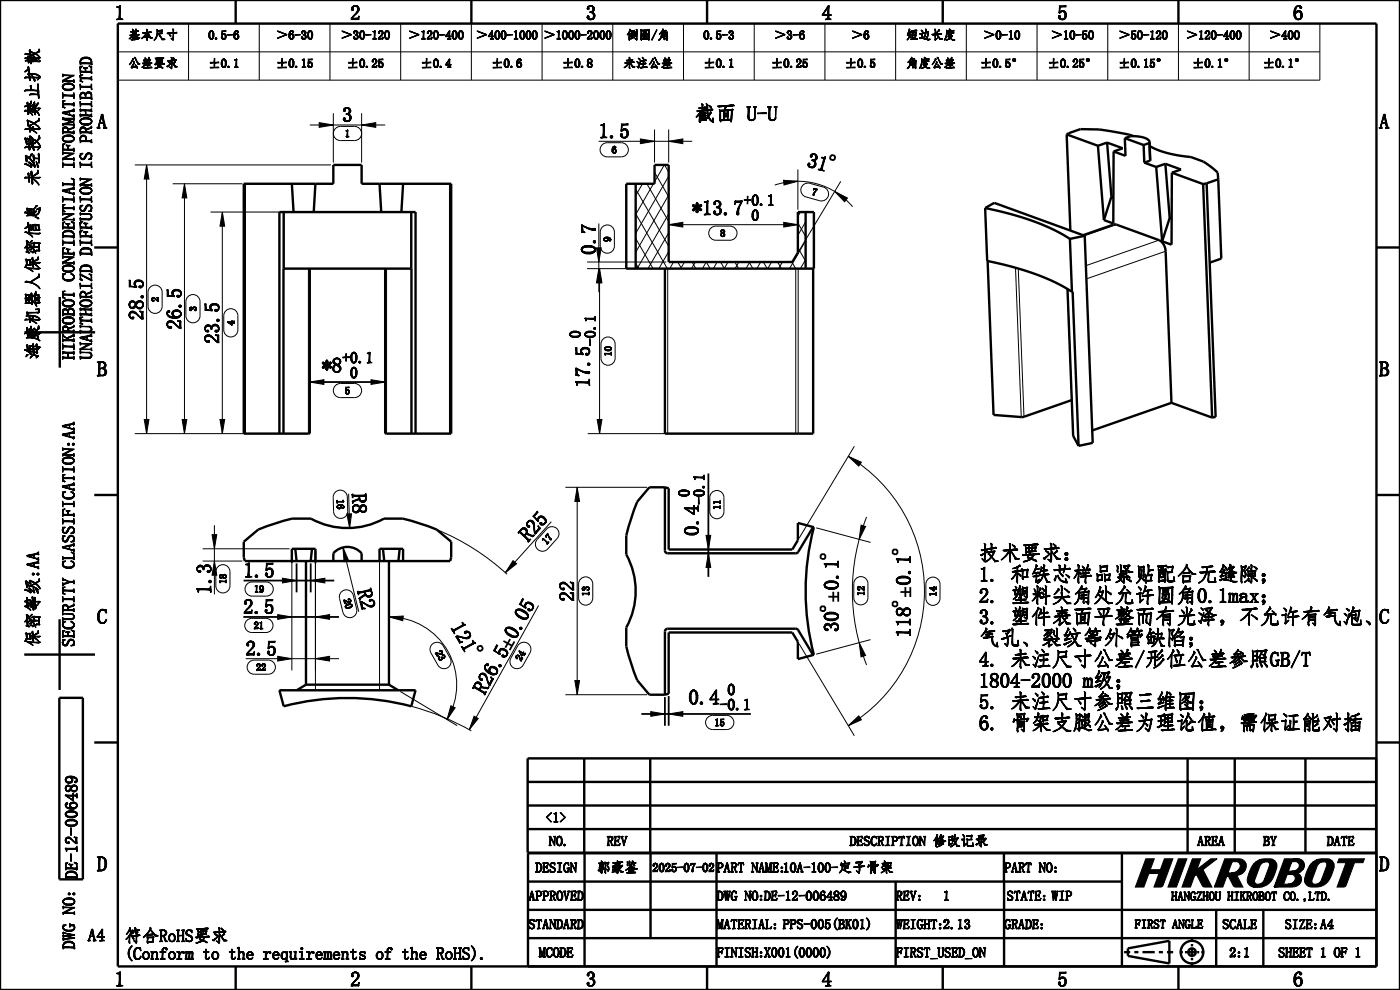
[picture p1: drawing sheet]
<svg xmlns="http://www.w3.org/2000/svg" width="297mm" height="210mm" viewBox="0 0 297 210" stroke-linecap="round" stroke-linejoin="round" font-family="sans-serif">
<defs><g id="words">
<g font-size="4.4">
<text x="24.3" y="4.2">1</text>
<text x="74.3" y="4.2">2</text>
<text x="124.3" y="4.2">3</text>
<text x="174.3" y="4.2">4</text>
<text x="224.3" y="4.2">5</text>
<text x="274.3" y="4.2">6</text>
<text x="20.6" y="27.2">A</text>
<text x="72.6" y="25.8">3</text>
<text x="127" y="29.2">1.5</text>
<text x="147.4" y="25.6">截面 U-U</text>
<text x="292.6" y="27.2">A</text>
<text x="146.7" y="45.5">*13.7</text>
<text x="126.3" y="54" transform="rotate(-90 126.3 54)">0.7</text>
<text x="30.4" y="67.9" transform="rotate(-90 30.4 67.9)">28.5</text>
<text x="38.4" y="69.9" transform="rotate(-90 38.4 69.9)">26.5</text>
<text x="46.4" y="72.9" transform="rotate(-90 46.4 72.9)">23.5</text>
<text x="20.6" y="79.7">B</text>
<text x="68.2" y="78.9">*8</text>
<text x="125.1" y="82.2" transform="rotate(-90 125.1 82.2)">17.5</text>
<text x="292.6" y="79.7">B</text>
<text x="74.7" y="104.7" transform="rotate(88 74.7 104.7)">R8</text>
<text x="148.2" y="113.6" transform="rotate(-90 148.2 113.6)">0.4</text>
<text x="112" y="115.1" transform="rotate(-48 112 115.1)">R25</text>
<text x="207.7" y="118.8">技术要求：</text>
<text x="51.7" y="122.4">1.5</text>
<text x="75.8" y="125.3" transform="rotate(76 75.8 125.3)">R2</text>
<text x="207.7" y="123.3">1. 和铁芯样品紧贴配合无缝隙；</text>
<text x="44.7" y="126.1" transform="rotate(-90 44.7 126.1)">1.3</text>
<text x="51.6" y="130.1">2.5</text>
<text x="121.7" y="127.6" transform="rotate(-90 121.7 127.6)">22</text>
<text x="207.7" y="127.8">2. 塑料尖角处允许圆角0.1max；</text>
<text x="20.6" y="132.2">C</text>
<text x="109.3" y="135.8" transform="rotate(-61 109.3 135.8)">0.05</text>
<text x="207.7" y="132.3">3. 塑件表面平整而有光泽，不允许有气泡、</text>
<text x="207.7" y="136.8">气孔、裂纹等外管缺陷；</text>
<text x="292.6" y="132.2">C</text>
<text x="52.1" y="139">2.5</text>
<text x="207.7" y="141.3">4. 未注尺寸公差/形位公差参照GB/T</text>
<text x="102.7" y="147.5" transform="rotate(-61 102.7 147.5)">R26.5</text>
<text x="146.1" y="149.3">0.4</text>
<text x="207.7" y="145.8">1804-2000 m级；</text>
<text x="207.7" y="150.3">5. 未注尺寸参照三维图；</text>
<text x="207.7" y="154.8">6. 骨架支腿公差为理论值，需保证能对插</text>
<text x="20.6" y="184.7">D</text>
<text x="292.6" y="184.7">D</text>
<text x="24.3" y="209.2">1</text>
<text x="74.3" y="209.2">2</text>
<text x="124.3" y="209.2">3</text>
<text x="174.3" y="209.2">4</text>
<text x="224.3" y="209.2">5</text>
<text x="274.3" y="209.2">6</text>
</g>
<g font-size="3.7">
<text x="8.2" y="39.7" transform="rotate(-90 8.2 39.7)">未经授权禁止扩散</text>
<text x="8.2" y="76.2" transform="rotate(-90 8.2 76.2)">海康机器人保密信息</text>
<text x="15.7" y="76.2" transform="rotate(-90 15.7 76.2)">HIKROBOT CONFIDENTIAL INFORMATION</text>
<text x="19.4" y="76.2" transform="rotate(-90 19.4 76.2)">UNAUTHORIZD DIFFUSION IS PROHIBITED</text>
<text x="8.2" y="137.2" transform="rotate(-90 8.2 137.2)">保密等级:AA</text>
<text x="15.7" y="137.2" transform="rotate(-90 15.7 137.2)">SECURITY CLASSIFICATION:AA</text>
<text x="16.3" y="186.5" transform="rotate(-90 16.3 186.5)">DE-12-006489</text>
<text x="15.8" y="201.3" transform="rotate(-90 15.8 201.3)">DWG NO:</text>
<text x="18.6" y="199.6">A4</text>
<text x="26.4" y="199.7">符合RoHS要求</text>
<text x="26.4" y="203.5">(Conform to the requirements of the RoHS).</text>
</g>
<g font-size="3.3">
<text x="157.8" y="43.6">+0.1</text>
<text x="159.4" y="46.8">0</text>
<text x="123.1" y="71.7" transform="rotate(-90 123.1 71.7)">0</text>
<text x="72.6" y="77">+0.1</text>
<text x="126.3" y="73.4" transform="rotate(-90 126.3 73.4)">-0.1</text>
<text x="74.3" y="80.1">0</text>
<text x="146.2" y="105.4" transform="rotate(-90 146.2 105.4)">0</text>
<text x="149.4" y="107" transform="rotate(-90 149.4 107)">-0.1</text>
<text x="154.3" y="147.4">0</text>
<text x="152.7" y="150.5">-0.1</text>
</g>
<g font-size="2.9">
<text x="115.7" y="174.4">&lt;1&gt;</text>
<text x="116.5" y="179.4">NO.</text>
<text x="128.7" y="179.4">REV</text>
<text x="180.3" y="179.4">DESCRIPTION 修改记录</text>
<text x="254" y="179.4">AREA</text>
<text x="268" y="179.4">BY</text>
<text x="281.5" y="179.4">DATE</text>
<text x="113.6" y="185">DESIGN</text>
<text x="126.6" y="185">郭豪鉴</text>
<text x="152.1" y="185">PART NAME:10A-100-定子骨架</text>
<text x="213.1" y="185">PART NO:</text>
<text x="112.2" y="191">APPROVED</text>
<text x="152.1" y="191">DWG NO:DE-12-006489</text>
<text x="190.1" y="191">REV:</text>
<text x="200.1" y="191">1</text>
<text x="213.6" y="191">STATE: WIP</text>
<text x="112.2" y="197">STANDARD</text>
<text x="152.1" y="197">MATERIAL: PPS-005(BK01)</text>
<text x="190.1" y="197">WEIGHT:2.13</text>
<text x="213.1" y="197">GRADE:</text>
<text x="259.3" y="197">SCALE</text>
<text x="272.6" y="197">SIZE:A4</text>
<text x="114.3" y="203">MCODE</text>
<text x="152.1" y="203">FINISH:X001(0000)</text>
<text x="190.1" y="203">FIRST_USED_ON</text>
<text x="260.8" y="203">2:1</text>
<text x="271.2" y="203">SHEET 1 OF 1</text>
</g>
<g font-size="2.6">
<text x="27.2" y="8.3">基本尺寸</text>
<text x="44.2" y="8.3">0.5-6</text>
<text x="58.5" y="8.3">＞6-30</text>
<text x="72.2" y="8.3">＞30-120</text>
<text x="86.6" y="8.3">＞120-400</text>
<text x="100.9" y="8.3">＞400-1000</text>
<text x="115.3" y="8.3">＞1000-2000</text>
<text x="132.9" y="8.3">倒圆/角</text>
<text x="149.2" y="8.3">0.5-3</text>
<text x="164.2" y="8.3">＞3-6</text>
<text x="180.5" y="8.3">＞6</text>
<text x="192.2" y="8.3">短边长度</text>
<text x="208.5" y="8.3">＞0-10</text>
<text x="222.9" y="8.3">＞10-50</text>
<text x="237.2" y="8.3">＞50-120</text>
<text x="251.6" y="8.3">＞120-400</text>
<text x="269.2" y="8.3">＞400</text>
<text x="27.2" y="14.3">公差要求</text>
<text x="44.2" y="14.3">±0.1</text>
<text x="58.5" y="14.3">±0.15</text>
<text x="73.5" y="14.3">±0.25</text>
<text x="89.2" y="14.3">±0.4</text>
<text x="104.2" y="14.3">±0.6</text>
<text x="119.2" y="14.3">±0.8</text>
<text x="132.2" y="14.3">未注公差</text>
<text x="149.2" y="14.3">±0.1</text>
<text x="163.5" y="14.3">±0.25</text>
<text x="179.2" y="14.3">±0.5</text>
<text x="192.2" y="14.3">角度公差</text>
<text x="207.9" y="14.3">±0.5°</text>
<text x="222.2" y="14.3">±0.25°</text>
<text x="237.2" y="14.3">±0.15°</text>
<text x="252.9" y="14.3">±0.1°</text>
<text x="267.9" y="14.3">±0.1°</text>
<text x="138.4" y="184.9">2025-07-02</text>
<text x="248.5" y="191">HANGZHOU HIKROBOT CO.,LTD.</text>
<text x="240.8" y="196.9">FIRST ANGLE</text>
</g>
<g font-size="2.1">
<text x="73.2" y="29.1">1</text>
<text x="129.8" y="32.5">6</text>
<text x="172.1" y="41.3" transform="rotate(16 172.1 41.3)">7</text>
<text x="129.6" y="51.3" transform="rotate(-90 129.6 51.3)">9</text>
<text x="152.8" y="50.2">8</text>
<text x="33.7" y="64" transform="rotate(-90 33.7 64)">2</text>
<text x="41.7" y="66" transform="rotate(-90 41.7 66)">3</text>
<text x="49.7" y="69" transform="rotate(-90 49.7 69)">4</text>
<text x="129.7" y="75.6" transform="rotate(-90 129.7 75.6)">10</text>
<text x="73.2" y="83.6">5</text>
<text x="71.4" y="105.9" transform="rotate(88 71.4 105.9)">16</text>
<text x="152.8" y="108.1" transform="rotate(-90 152.8 108.1)">11</text>
<text x="115.9" y="115.6" transform="rotate(-48 115.9 115.6)">17</text>
<text x="48" y="123.8" transform="rotate(-90 48 123.8)">18</text>
<text x="53.9" y="125.7">19</text>
<text x="72.9" y="127.2" transform="rotate(76 72.9 127.2)">20</text>
<text x="125" y="126.4" transform="rotate(-90 125 126.4)">13</text>
<text x="183.4" y="126.4" transform="rotate(-90 183.4 126.4)">12</text>
<text x="198.7" y="126.5" transform="rotate(-90 198.7 126.5)">14</text>
<text x="53.8" y="133.4">21</text>
<text x="54.4" y="142.3">22</text>
<text x="92.3" y="138.5" transform="rotate(61 92.3 138.5)">23</text>
<text x="110.5" y="140.3" transform="rotate(-61 110.5 140.3)">24</text>
<text x="151.6" y="154">15</text>
</g>
</g></defs>
<g fill="none" stroke="#000" stroke-width=".21">
<path d="M72.2 26.8a1.5 1.5 0 0 0-1.5 1.5 1.5 1.5 0 0 0 1.5 1.5h3a1.5 1.5 0 0 0 1.5-1.5 1.5 1.5 0 0 0-1.5-1.5M128.8 30.3a1.5 1.5 0 0 0-1.5 1.5 1.5 1.5 0 0 0 1.5 1.5h3a1.5 1.5 0 0 0 1.5-1.5 1.5 1.5 0 0 0-1.5-1.5M136.3 39l-1.4 2.5M137.2 39l4.7 8M138.6 39l-3.7 6.5M138.9 36.6l3 5.1M140.9 35l-2 3.6M141 35l.9 1.5M141.9 37.4l-7 12.1M170.5 39.2l.8-.4 .5 .1 2.9 .8a1.5 1.5 0 0 1 1 1.8 1.5 1.5 0 0 1-1.8 1.1l-2.9-.8a1.5 1.5 0 0 1-1.1-1.2 1.5 1.5 0 0 1 .6-1.4zM127.3 49.2a1.5 1.5 0 0 1 1.5-1.5 1.5 1.5 0 0 1 1.5 1.5v3a1.5 1.5 0 0 1-1.5 1.5 1.5 1.5 0 0 1-1.5-1.5M134.9 55.8l.6 1.2"/>
<path d="M134.9 50.6l3.6 6.4M134.9 45.3l6.7 11.7M134.9 40.1l7 12.1M141.9 41.4l-7 12.1M141.9 45.4l-6.7 11.6M141.9 49.4l-4.4 7.6M141.9 53.4l-2.1 3.6M142.9 55.6l-.8 1.4M143.8 55.6l.8 1.4M145.2 55.6l-.8 1.4M146.8 55.6l.8 1.4M147.5 55.6l-.8 1.4"/>
<path d="M149 57l.8-1.4 .9 1.4M151 48.3l.9-.3h3a1.5 1.5 0 0 1 1.5 1.5 1.5 1.5 0 0 1-1.5 1.5h-3a1.5 1.5 0 0 1-1.5-1.1 1.5 1.5 0 0 1 .6-1.6zM152.1 55.6l-.8 1.4M152.9 55.6l.8 1.4M154.4 55.6l-.8 1.4M155.9 55.6l.8 1.4M156.8 55.6l-.9 1.4M158.9 55.6l.8 1.4M159.1 55.6l-.8 1.4M161.4 55.6l-.8 1.4M161.9 55.6l.9 1.4M163.7 55.6l-.8 1.4"/>
<path d="M165 55.6l.8 1.4M166 55.6l-.8 1.4M168 55.6l.8 1.4M169.3 52.5l1.6 2.9M169.3 47.3l1.6 2.8M169.8 45l-.5 .9M170.9 47.1l-1.6 2.8M170.9 51.1l-3.4 5.9M170.9 55.1l-1.1 1.9M31.4 62a1.5 1.5 0 0 1 1.5-1.5 1.5 1.5 0 0 1 1.5 1.5M31.4 65a1.5 1.5 0 0 0 1.5 1.5 1.5 1.5 0 0 0 1.5-1.5M39.4 64a1.5 1.5 0 0 1 1.5-1.5 1.5 1.5 0 0 1 1.5 1.5"/>
<path d="M39.4 67a1.5 1.5 0 0 0 1.5 1.5 1.5 1.5 0 0 0 1.5-1.5M47.5 67a1.5 1.5 0 0 1 1.5-1.5 1.5 1.5 0 0 1 1.5 1.5v3a1.5 1.5 0 0 1-1.5 1.5 1.5 1.5 0 0 1-1.5-1.5M127.5 73a1.5 1.5 0 0 1 1.5-1.5 1.5 1.5 0 0 1 1.5 1.5v3a1.5 1.5 0 0 1-1.5 1.5 1.5 1.5 0 0 1-1.5-1.5M71 82l.7-.6 .5-.1h3a1.5 1.5 0 0 1 1.5 1.5 1.5 1.5 0 0 1-1.5 1.5h-3a1.5 1.5 0 0 1-1.3-.8 1.5 1.5 0 0 1 .1-1.5zM73.7 105.4a1.5 1.5 0 0 0-1.6-1.4 1.5 1.5 0 0 0-1.4 1.5l.1 3a1.5 1.5 0 0 0 1.5 1.5 1.5 1.5 0 0 0 1.5-1.6M116 112.2a1.5 1.5 0 0 1 2.1-.1 1.5 1.5 0 0 1 .1 2.1l-2 2.2a1.5 1.5 0 0 1-2.1 .2 1.5 1.5 0 0 1-.1-2.2M150.6 105.5a1.5 1.5 0 0 1 1.5-1.5 1.5 1.5 0 0 1 1.5 1.5v3a1.5 1.5 0 0 1-1.5 1.5 1.5 1.5 0 0 1-1.5-1.5M45.8 121.3a1.5 1.5 0 0 1 1.5-1.5 1.5 1.5 0 0 1 1.5 1.5v3a1.5 1.5 0 0 1-1.5 1.5 1.5 1.5 0 0 1-1.5-1.5M53.4 131.2a1.5 1.5 0 0 0-1.5 1.5 1.5 1.5 0 0 0 1.5 1.5h3a1.5 1.5 0 0 0 1.5-1.5 1.5 1.5 0 0 0-1.5-1.5M53.5 123.5a1.5 1.5 0 0 0-1.5 1.5 1.5 1.5 0 0 0 1.5 1.5M56.5 123.5a1.5 1.5 0 0 1 1.5 1.5 1.5 1.5 0 0 1-1.5 1.5M74.9 126.3a1.5 1.5 0 0 0-1.8-1.1 1.5 1.5 0 0 0-1.1 1.8l.7 2.9a1.5 1.5 0 0 0 1.9 1.1 1.5 1.5 0 0 0 1.1-1.8"/>
<path d="M91.7 136.7a1.5 1.5 0 0 1 2.3 .3l1.5 2.6a1.5 1.5 0 0 1-.6 2.1 1.5 1.5 0 0 1-2-.6l-1.5-2.6a1.5 1.5 0 0 1 .3-1.8zM110.1 136.7a1.5 1.5 0 0 1 1.9-.2 1.5 1.5 0 0 1 .4 2l-1.4 2.6a1.5 1.5 0 0 1-2.1 .6 1.5 1.5 0 0 1-.5-2.1zM122.7 123.9a1.5 1.5 0 0 1 1.5-1.5 1.5 1.5 0 0 1 1.5 1.5v3a1.5 1.5 0 0 1-1.5 1.5 1.5 1.5 0 0 1-1.5-1.5M181.1 123.8a1.5 1.5 0 0 1 1.5-1.5 1.5 1.5 0 0 1 1.5 1.5v3a1.5 1.5 0 0 1-1.5 1.5 1.5 1.5 0 0 1-1.5-1.5M196.4 123.9a1.5 1.5 0 0 1 1.5-1.5 1.5 1.5 0 0 1 1.5 1.5v3a1.5 1.5 0 0 1-1.5 1.5 1.5 1.5 0 0 1-1.5-1.5M53.9 140a1.5 1.5 0 0 0-1.5 1.5 1.5 1.5 0 0 0 1.5 1.5h3a1.5 1.5 0 0 0 1.5-1.5 1.5 1.5 0 0 0-1.5-1.5M151.2 151.7a1.5 1.5 0 0 0-1.5 1.5 1.5 1.5 0 0 0 1.5 1.5h3a1.5 1.5 0 0 0 1.5-1.5 1.5 1.5 0 0 0-1.5-1.5M243.1 182.2h1.8l-.9 2.3h2.2l.8-2.3h1.8l-2.1 5.6-.3 .3-1.6 .1 1.1-2.9h-2.2l-1 2.9h-1.8zM250 182.2h1.8l-2.2 6h-1.8zM253 182.2h1.8l-.9 2.2 3-2.2h1.3l-3 2.3 1.9 3.7h-1.6l-.3-.2-1.4-2.5-.4 .4-.9 2.3h-1.8zM259.8 182.2h2.1a1.95 1.95 0 0 1 2.3 .8l.1 .3h-1.3a.98 .98 0 0 0-1.1-.5h-.5l-3.8 5.4zM260.3 185.9l3.3-.6-1.2 .4 1.3 2.5h-1.6l-.4-.2-1.1-2.1z"/>
<path d="M261.4 182.8l-.9 2.4 3.1 .1-3.3 .6-.9 2.3h-1.8zM263 183.3h1.3a1.93 1.93 0 0 1-.7 2l-2.4-.1a1.69 1.69 0 0 0 1.8-1.9zM264.6 187.1l1.5-.2 .1 .2-1.4 .3zM264.8 187.4h1.6a1.34 1.34 0 0 0 1.8-.8l2.7-2.7-.1 .2a4.7 4.7 0 0 1-2.9 4h-2.1l-.6-.2zM264.8 187.4l1.4-.3 .2 .3zM265.7 183.6l1.8-.3-1.4 3.6-1.5 .2a5.4 5.4 0 0 1 1.1-3.5zM265.8 188.1h2.1zM266 183.3l.3-.4 2.3-.1zM266 183.3l1.9-.3-.4 .3-1.8 .3zM266.3 182.9l.8-.5 2.9-.1 .5 .4zM267.1 182.4l1.1-.2 1.8 .1zM268.6 182.8l1.9-.1 .3 .5-1.5 .2-.2-.5z"/>
<path d="M269.3 183.4l1.5-.2 .1 .7-2.7 2.7zM270.3 188.2l2.8-2.7-.8 2.1h3.3zM270.3 188.2l5.3-.6a2.53 2.53 0 0 1-1.8 .6zM272.5 182.2h3.2l-1.6 .6-3.8 5.4zM273.1 185.5l2.8-.6zM273.1 185.5l2-.3a1.41 1.41 0 0 1 .7 2.2h-1.9a1 1 0 0 0 .9-.8 1 1 0 0 0-.7-1.1zM273.2 187.6l2.6-.2-.2 .2zM274 184.8l.7-.1 .5-.3 1.3-.1-.6 .6zM274.1 182.8l1.6-.6a1.38 1.38 0 0 1 1 1.5l-1.1 .1a1 1 0 0 0-1.3-1zM274.1 182.8l-.8 2 2.6 .1-2.8 .6-2.8 2.7zM274.3 182.2h1.1zM275.6 183.8l1.1-.1-.2 .6-1.3 .1z"/>
<path d="M276.8 187.1l1.5-.2v.2l-1.4 .3zM276.9 187.4h1.6a1.34 1.34 0 0 0 1.9-.8l2.6-2.7v.2a4.7 4.7 0 0 1-3 4h-2.1l-.6-.2zM276.9 187.4l1.4-.3 .2 .3zM277.8 183.6l1.9-.3-1.4 3.6-1.5 .2a5.4 5.4 0 0 1 1-3.5zM278.1 183.3l.3-.4 2.4-.1zM278.1 183.3l2-.3-.4 .3-1.9 .3zM278.4 182.9l.8-.5 2.9-.1 .6 .4zM279.2 182.4l1.1-.2 1.8 .1zM280.8 182.8l1.9-.1 .3 .5-1.5 .2-.2-.5zM281.5 183.4l1.5-.2v.7l-2.6 2.7zM284.1 182.2h5.4l-.3 .8h-1.8l-1.8 4.8-.4 .3-1.6 .1 2-5.2h-1.8z"/>
</g>
<g fill="#000">
<path d="M243.1 182.2h1.8l-.9 2.3h2.2l.8-2.3h1.8l-2.1 5.6-.3 .3-1.6 .1 1.1-2.9h-2.2l-1 2.9h-1.8zM250 182.2h1.8l-2.2 6h-1.8zM253 182.2h1.8l-.9 2.2 3-2.2h1.3l-3 2.3 1.9 3.7h-1.6l-.3-.2-1.4-2.5-.4 .4-.9 2.3h-1.8zM261.4 182.8l-.9 2.4 3.1 .1-3.3 .6-.9 2.3h-1.8zM259.8 182.2h2.1a1.95 1.95 0 0 1 2.3 .8l.1 .3h-1.3a.98 .98 0 0 0-1.1-.5h-.5l-3.8 5.4zM260.3 185.9l3.3-.6-1.2 .4 1.3 2.5h-1.6l-.4-.2-1.1-2.1zM263 183.3h1.3a1.93 1.93 0 0 1-.7 2l-2.4-.1a1.69 1.69 0 0 0 1.8-1.9zM264.6 187.1l1.5-.2 .1 .2-1.4 .3zM264.8 187.4l1.4-.3 .2 .3zM265.7 183.6l1.8-.3-1.4 3.6-1.5 .2a5.4 5.4 0 0 1 1.1-3.5zM265.8 188.1h2.1zM266 183.3l1.9-.3-.4 .3-1.8 .3z"/>
<path d="M266 183.3l.3-.4 2.3-.1zM268.6 182.8l1.9-.1 .3 .5-1.5 .2-.2-.5zM267.1 182.4l1.1-.2 1.8 .1zM264.8 187.4h1.6a1.34 1.34 0 0 0 1.8-.8l2.7-2.7-.1 .2a4.7 4.7 0 0 1-2.9 4h-2.1l-.6-.2zM266.3 182.9l.8-.5 2.9-.1 .5 .4zM269.3 183.4l1.5-.2 .1 .7-2.7 2.7zM270.3 188.2l2.8-2.7-.8 2.1h3.3zM273.1 185.5l2-.3a1.41 1.41 0 0 1 .7 2.2h-1.9a1 1 0 0 0 .9-.8 1 1 0 0 0-.7-1.1zM274.1 182.8l-.8 2 2.6 .1-2.8 .6-2.8 2.7zM270.3 188.2l5.3-.6a2.53 2.53 0 0 1-1.8 .6zM274.1 182.8l1.6-.6a1.38 1.38 0 0 1 1 1.5l-1.1 .1a1 1 0 0 0-1.3-1zM272.5 182.2h3.2l-1.6 .6-3.8 5.4z"/>
<path d="M274.3 182.2h1.1zM273.1 185.5l2.8-.6zM273.2 187.6l2.6-.2-.2 .2zM274 184.8l.7-.1 .5-.3 1.3-.1-.6 .6zM275.6 183.8l1.1-.1-.2 .6-1.3 .1zM276.8 187.1l1.5-.2v.2l-1.4 .3zM276.9 187.4l1.4-.3 .2 .3zM277.8 183.6l1.9-.3-1.4 3.6-1.5 .2a5.4 5.4 0 0 1 1-3.5zM278.1 183.3l2-.3-.4 .3-1.9 .3zM278.1 183.3l.3-.4 2.4-.1zM280.8 182.8l1.9-.1 .3 .5-1.5 .2-.2-.5zM279.2 182.4l1.1-.2 1.8 .1z"/>
<path d="M276.9 187.4h1.6a1.34 1.34 0 0 0 1.9-.8l2.6-2.7v.2a4.7 4.7 0 0 1-3 4h-2.1l-.6-.2zM278.4 182.9l.8-.5 2.9-.1 .6 .4zM281.5 183.4l1.5-.2v.7l-2.6 2.7zM284.1 182.2h5.4l-.3 .8h-1.8l-1.8 4.8-.4 .3-1.6 .1 2-5.2h-1.8z"/>
</g>
<g fill="none" stroke="#000" stroke-width=".51">
<path d="M0 0h297v210h-297zM25 5h267v200h-267zM50 0v5M100 0v5M150 0v5M200 0v5M250 0v5M132.9 39h6v-4h3v20.6h26.2l1.2-2v-8.6h3.4M134.9 39v18M20 52.5h5M132.9 57h39.8M170.9 45v12"/>
<path d="M292 52.5h5M5.2 70.5h15M12.7 63v15M20 105h5M292 105h5M5.1 138.9h15M12.6 131.4v15M20 157.5h5M292 157.5h5M111.9 160.9h180v20h-180zM111.9 175.9h180M111.9 170.9h180"/>
<path d="M111.9 165.9h180M123.9 160.9v20M137.9 160.9v20M251.9 160.9v20M261.9 160.9v20M276.9 160.9v20M12.6 186.5v-38.5h5v38.5M112 187h126M112 193h180M112 199h180M124 181v24M138 181v18"/>
<path d="M152 181v24M190 187v18M213 181v24M238 181v24M252.9 199v.8M258 193v12M268 193v12M292 181h-180v24M50 205v5M100 205v5M150 205v5M200 205v5"/>
<path d="M238.5 202h1.3M239.3 201.2l8.8-1.6v4.8l-8.8-1.6zM240.6 202h.9M242.4 202h2.6M245.8 202h.9M247.6 202h1.3M250 205v5M250.3 202h.6M251.4 202h.4M252.2 202h1.3M252.9 200.2v.5M252.9 201.2v1.5"/>
<path d="M252.9 203.2v.5M252.9 204.2v.7M254 202h.4M254.8 202h.7"/>
<circle cx="252.9" cy="202" r="2.4"/>
<circle cx="252.9" cy="202" r=".8"/>
</g>
<!-- layer: 03_ALL_AXES -->
<g fill="none" stroke="#000" stroke-width=".51">
<path d="M66.9 39h3.8v-4h6v4h3.8M238.6 29.3l1.3-.4 1.8 .1 1.6 .4 .4 .4 .2 .3M238.6 29.3l.2 3.8-2.6-1M238.6 29.3l4 1.5M242.6 30.8l.2 3.7M242.8 34.5l2.5 .9M243.8 30.3l-1.2 .5M243.8 30.3l.2 3.8M243.9 30.1l-.1 .2M243.9 30.1l.1 4M244 34.1l-1.2 .4M66.9 119h13.6"/>
<path d="M70.7 119v-1.6a4 4 0 0 1 6 0v1.6M66.9 145.2h13.6"/>
</g>
<path d="M245.9 50.9l-15.5 5.5M80.5 119v27.4" fill="none" stroke="#000" stroke-width=".21"/>
<!-- layer: 09_ALL_ROUNDS -->
<path d="M65.7 57v35h-.3M81.7 57v35h.3M141.1 57v35h28.2M229.8 49.9l6.8-2.3 9.4 3.4 .5 .3 .4 .6 .4 1.4 1.2 32.1M226.5 61.3l1.2 31.2M227.4 84.9l-10.2 3.5-.5 .1M141.1 103.4v13.4a.6 .6 0 0 0 .6 .6h27.1l.5-.3M169.3 133.7l-.5-.3h-27.1a.6 .6 0 0 0-.6 .6v13.4" fill="none" stroke="#000" stroke-width=".51"/>
<path d="M65.4 57v35M82 57v35M141.7 57v35M168.8 57v35M169.3 57v35M215.4 56.8l1.3 31.7M216 57l1.2 31.4M226.5 61.3l1.2 31.2" fill="none" stroke="#000" stroke-width=".21"/>
<!-- layer: 20_ALL_FEATURES -->
<g fill="none" stroke="#000" stroke-width=".51">
<path d="M51.9 39v53M61.9 39l.4 6M85.5 39l-.3 6M95.5 39v53M132.9 39v18M226.3 28.5l2.9-1.1 4 .1 5.2 .8 2.1 .6M226.3 28.5l.8 20.4M226.3 28.5l6.6 2.4M232.9 30.9l1.3 15.8M234.9 30.2l-2 .7M234.9 30.2l3.3 1.3-2 .6v15.3l-2-.7M234.9 30.2l.9 11.5"/>
<path d="M243.9 31a20.4 20.4 0 0 0 8.7 2.3l2.7 1 1.9 1.3 1.1 1 .1 1.4M247.2 34.7l-1.9 .7 1.2 15.8M247.2 34.7l3.3 1.3-1.9 .6M247.2 34.7l.9 11.5M248.6 36.6l-.1 15.3-2-.7M248.6 36.6l6.6 2.4M255.2 39l1.9 49.6M256 38.9l1.9 49.5-.8 .2M256 38.9l-.8 .1M258.4 38l-2.4 .9M258.4 38l.7 16.9-2.5 .8M60.2 45v12"/>
<path d="M66.6 45l.3-6h-15.2v53h13.7M80.9 45l-.4-6h15.2v53h-13.7M87.2 45v12M172.5 57v35h-3.2M172.7 45v12M209 44.1l.4 11.3a51.9 51.9 0 0 1 18 6.5M209 44.1a51.9 51.9 0 0 1 18 6.6M209 44.1l1.9-1.1 19.2 7M209.5 55.4l1.3 32.6 5.9 .5M227 50.7l.4 11.2M230.1 50l1.7 43.9-3 .7M230.1 50l-3.1 .7"/>
<path d="M235.8 41.7l-1.6 5M235.8 41.7l.4 .2M248.1 46.2l-1.6 5M248.1 46.2l.5 .2M227.4 61.9h.2l1.2 32.7M59.3 92v-47h28.9v47M60.1 92v-35h27.2v35M227.7 92.5l1.1 2.1M257.1 88.6l-8.6-3.2-16.8 5.9M51.7 118.2v-3.3l3.1-2.6 4.7-1.6a14.3 14.3 0 0 1 6.5-.7 16 16 0 0 0 15.5 0 14.3 14.3 0 0 1 6.4 .7l4.7 1.6 3.1 2.6v3.3l-.2 .8h-15v-2.6h5v2.6M51.9 119h15v-2.6h-5v2.6M62.6 116.4l.3 2.6"/>
<path d="M64.9 119v26.2M66.2 116.4l-.3 2.6M81.2 116.4l.3 2.6M82.5 119v26.2M84.8 116.4l-.3 2.6M137.8 103.4h3.3l.8 .2v13h26.2l1.2-2v-3.7l3.4 .9a53 53 0 0 0 0 27.1l-3.4 .9v-3.7l-1.2-1.9h-26.2v13l-.8 .2h-3.3l-2.6-3.1-1.7-4.8a14.3 14.3 0 0 1-.6-6.4 16 16 0 0 0 0-15.5 14.3 14.3 0 0 1 .6-6.4l1.7-4.8zM172.5 111.8l-3.2 5.3M169.3 133.7l3.2 5.2M59.3 146.4h28.9l-1 3.4a53 53 0 0 0-27 0zM64.9 145.2h2M64.9 145.2l-2 1.2M80.5 145.2h2"/>
<path d="M82.5 145.2l2 1.2"/>
</g>
<path d="M236.8 47.6l-6.7 2.4M247.3 53.3l-16.8 5.9M66.9 119v27.4" fill="none" stroke="#000" stroke-width=".21"/>
<!-- layer: 51__DRAFT_DIMS -->
<g fill="#000">
<path d="M31.1 35l.5 3h-1zM39.1 39l.5 3h-1zM67.7 26l3 .5-3 .5zM76.7 26.5l3-.5v1zM135.9 29.5l3 .5-3 .5zM141.9 30l3-.5v1zM166.2 38.2l3.1 .2-3 .8zM171.4 34.9h.3zM171.4 35h.3zM171.4 34.8l.4 .1zM171.4 35.1l.3 .1zM171.4 34.7l.4 .2z"/>
<path d="M171.5 35.3l.3 .1zM171.5 34.7h.3zM171.6 35.4l.9 .2zM171.6 34.6l.1 .1zM171.5 35.3l.2-.1zM171.4 35.1h.3zM171.4 35l.3 .1zM171.5 35.3h.2zM171.4 34.9l.3 .1h-.3zM171.7 35.4l.6 .2zM171.6 34.6h.1zM171.5 34.7h.2z"/>
<path d="M171.4 34.8l.3 .1zM171.4 34.7l.4 .1zM171.8 35.5l.4 .1zM171.6 35.4h.4zM171.9 33.1l.4 .1zM171.9 33l.4 .1zM171.9 33.2h.3zM172 33.2h.2zM172 33.3h.2zM172 32.9l.2 .1zM172 32.8l.3 .1zM172 33.3h.1z"/>
<path d="M172.1 32.7l.3 .1zM171.7 35.4l.5 .2zM172 33.2l.2 .1zM171.9 33.1l.3 .1zM171.9 33l.3 .1zM172 32.9l.2 .1h-.3zM172.3 33.9l.5 .1zM172.3 35.5h.4zM172 32.9h.3zM172 32.8l.3 .1h-.3zM172.3 32.7h.3zM172.2 34l.6 .2z"/>
<path d="M172 32.8h.3zM171.6 35.4l.7 .2zM172.4 33.9l.5 .1zM172.3 34l.5 .2zM172.1 32.7l.4 .1zM172.5 35.4h.3zM172.4 34.1l.4 .1zM172.1 35.5l.4 .1zM172 35.4l.5 .2zM172.5 32.6l.6 .2zM172.6 35.3h.3l-.1 .1zM172.5 34.1l.3 .1z"/>
<path d="M172.4 32.6l.7 .2zM172.6 34.2h.2zM172.6 34.2l.3 .1zM172.7 35.2l.3-.1-.1 .2zM172.3 33.9l.4 .1h-.5zM172.7 33.9l.3 .1zM172.7 32.6l.3 .1zM172.4 35.4l.3 .1zM172.7 35.1l.4-.1-.1 .1zM172.6 32.7l.5 .1zM172.7 34.3h.2zM172.7 34.3l.3 .1z"/>
<path d="M172.8 33.9h.3zM172.8 34.9h.3v.1zM172.8 34.7l.3 .1v.1zM172.8 34.4h.2zM172.8 34.5l.2-.1 .1 .1zM172.8 34.6l.3 .2zM172.7 32.8h.4zM172.8 32.8l.4 .1zM172.9 33.8h.3zM172.6 33.9l.3 .1zM172.7 35.2l.2 .1h-.3zM173 33.7h.3z"/>
<path d="M172.5 32.6l.5 .1zM172.9 32.9h.3zM173 33h.3zM172.7 35.1h.3l-.3 .1zM173 33.6h.3v.1zM172.8 34.6l.3 .1zM172.8 34.5h.3l-.3 .1zM173.1 33l.2 .1zM173.1 33.5h.3l-.1 .1zM172.8 34.9l.3 .1-.4 .1zM173.1 33.1l.3 .2zM173.1 33.4h.3v.1z"/>
<path d="M173.1 33.3h.3v.1zM172.8 34.7l.3 .2h-.3zM172.8 34.6l.3 .2-.3-.1zM173 33.6l.3 .1h-.3zM173.1 33.5l.2 .1h-.3zM173.1 33.4l.3 .1h-.3zM173.1 33.3l.3 .1zM173.1 33.1l.3 .2h-.3zM173.6 36l1.3 .2zM173.6 36l.3-.1zM173.6 35.9h.2zM173.9 35.9l.7 .2z"/>
<path d="M173.6 36l1 .1zM173.9 35.9l.6 .2zM174 35.9l.5 .2zM174 35.9l.5 .1zM174.1 35.9l.3 .1zM174.1 35.8l.3 .1zM175.1 33.3l-.9 2.4 .5-2zM175.1 33.3l-.7 2.5-.2-.1zM174.3 33.5l.4-.1zM174.2 35.7l.2 .1zM174 35.9l.4 .1zM174.3 33.5l.3-.1z"/>
<path d="M174.3 33.3l.2 .1-.2 .1zM174.6 33.5l.2-.1zM174.6 33.5l.3-.1zM173.6 36l1.1 .2zM174.7 33.6l.4-.3zM174.7 33.7l.4-.4zM174.9 33.4l.2-.1zM175 33.4l.1-.1zM47.2 45l.5 3h-1zM126.5 52.6h1l-.5 3zM127 57l.5 3h-1zM127.2 57l.5 3h-1z"/>
<path d="M141.9 47.7l3-.5v1zM166.3 47.2l3 .5-3 .5zM177.1 40.6l2.7 1.4-.6 .8zM30.6 89h1l-.5 3zM38.6 89h1l-.5 3zM46.7 89h1l-.5 3zM65.7 81l3-.5v1zM78.7 80.5l3 .5-3 .5zM126.7 89h1l-.5 3zM180 96.8l2.7 1.2-.5 .9zM45 113.4h1l-.5 3zM72.8 116.1l1.2 2.8-1 .3z"/>
<path d="M73.6 109h1l-.4 3zM122.4 103.4l.5 3h-1zM149.8 113.6h1l-.5 3zM150.3 117.4l.5 3h-1zM174.9 119.5l.1 .2zM175.1 119.9l.1 .4zM175.1 119.8l.1 .2zM175 119.7l.2 .3zM174.9 119.5l.3 .4zM174.9 119.5l.4 .4zM174.9 119.5l.4 .3zM174.9 119.5l.5 .3z"/>
<path d="M177.5 119.6v.2zM177.5 119.5l.1 .3zM177.6 119.5v.4zM177.6 119.5l.1 .4zM177.7 119.5v.5zM177.7 119.4v.6zM177.7 119.4v.7zM177.7 119.2l.1 1.1zM177.7 119l.1 1.3zM182.7 111.4l.9 .3-1.3 2.7zM190.2 118.6l.1 .1zM190.4 119l.1 .3z"/>
<path d="M190.4 119.1l.1 .2zM190.4 118.9l.1 .4zM190.4 118.8l.1 .2zM190.3 118.7l.2 .3zM190.2 118.6l.3 .3zM190.2 118.6l.4 .3zM190.2 118.6l.4 .2zM190.2 118.6l.5 .2zM192.8 118.6v.2zM192.8 118.5l.1 .3zM192.9 118.5v.4zM192.9 118.5l.1 .4z"/>
<path d="M193 118.5v.5zM193 118.4v.6zM193 118.4v.7zM193 119.1l.1 .2zM193 118.3v.8zM193 118.3l.1 1zM193 118.2l.1 1.1zM193 118l.1 1.3zM58.9 139.2l3 .5-3 .5zM58.9 130.4l3 .5-3 .5zM59.9 122.7l3 .5-3 .5zM65.9 123.2l3-.5v1z"/>
<path d="M66.9 139.7l3-.5v1zM66.9 130.9l3-.5v1zM82.5 130.9l3.1-.2-.2 1zM95.7 133.3l.8 1.1zM95.7 133.3l.2 .2zM95.7 133.3l.2 .1zM95.9 133.5l.4 .7zM95.7 133.3l.6 .9zM96 133.5l.3 .6zM96 133.6l.3 .4zM96.1 133.6l.2 .4zM96.2 133.6l.1 .3z"/>
<path d="M96.2 133.6l.2 .3zM96 133.5l.3 .5zM95.9 133.5l.4 .6zM96.3 133.6l1.8-1 .6-.1zM96.3 133.6l2.4-1.1-2.3 1.3zM96.1 133.6l.2 .3zM95.7 133.3l.7 .9zM96.2 133.6l.2 .2zM96.7 135l.2-.1 .7 1.1zM97 134.9l.2 .2zM96.9 134.9l.6 1zM96.9 134.9l.2 .2z"/>
<path d="M97.1 134.9l.2 .2zM97.2 135h.2l-.1 .1zM97.4 135l.1 .1h-.2zM96.7 135l.9 1-.1 .4zM97.6 136l-.1 .4zM97.6 136.1l-.1 .3zM97.7 136.1l-.2 .3zM96.9 134.9l.7 1.1zM97.4 135l.1 .1zM97.5 135l.2 .2-.2-.1zM97.7 135l.3 .3zM97.5 135l.2 .2z"/>
<path d="M97.7 136.1h.5zM97.7 136.1h.5l-.7 .3zM97.8 136.1h.4zM97.9 135.1l.4 .2zM97.9 136.1h.3zM97.9 137.2l.7 1zM98 132.1l.3 .3zM97.9 137.2l.2 .1zM98.1 137.3l.4 .7zM97.9 137.2l.6 .8zM98.2 132.5h.5zM98.2 132.3l.2 .1z"/>
<path d="M98.2 132.3l.3 .1zM98 136.1h.2zM98.2 137.4l.3 .5zM98.2 132.4l.5 .1zM98 132.1l.2 .1zM98 132.1h.2zM98 132.1l.3 .2zM98.1 135.2h.2v.1zM98.3 137.4l.2 .4zM98.3 135.2l.3 .2-.3-.1zM98.3 137.5l.2 .3zM98.4 137.5l.2 .2z"/>
<path d="M98.4 137.4l.2 .3zM98.5 132.4l.2 .1zM98.2 137.4l.3 .4zM98.1 137.3l.4 .6zM98.5 137.4l1.8-1h.6zM98.5 137.4l2.4-1-2.3 1.2zM98.5 135.2l.2 .3zM97.9 137.2l.6 .9zM98.3 137.5l.2 .2zM98.5 134.1l.2 .3zM98.6 134l.2 .4zM98.5 134.1l.3 .3z"/>
<path d="M98.5 132.5h.2zM98.5 134.2l.2 .2zM98.5 134.3l.2 .1zM98.3 135.2l.3 .2zM98.6 134l.2 .3zM98.4 137.4l.2 .2zM98.7 135.2l.1 .3zM98.7 134l.1 .3zM98.5 135.2h.2v.3zM98.8 133.9l.2 .2-.1 .1zM98.7 134l.2 .2zM98.7 134l.1-.1 .1 .3z"/>
<path d="M98.7 135.2l.3 .3zM99 133.9l.1 .2zM98.8 133.9l.3 .2zM98.8 133.9h.2l.1 .2zM99.1 133.9l.2 .2zM99.2 135.2l.2 .2zM99 133.9l.2 .2zM99.3 133.9l.1 .2zM99.1 135.2h.1l.1 .3zM99.3 135.1l.2 .3h-.1zM99.2 135.2l.1-.1 .1 .3zM99.4 134l.5 .8z"/>
<path d="M99.4 135.1l.2 .2-.1 .1zM99.3 133.9l.2 .3zM99.3 135.1h.1l.1 .3zM99.5 135l.2 .2-.1 .1zM99.5 134.1l.3 .5zM99.5 134.2l.4 .6zM99.4 135.1l.1-.1 .1 .3zM99.6 134.9l.1 .3zM99.6 134.2l.2 .3zM99.7 134.7l.1 .2zM99.6 134.8l.2 .1v.2zM99.6 134.4l.3 .4z"/>
<path d="M99.6 134.5l.3 .3zM99.7 134.6l.1 .3zM99.6 134.8l.2 .3zM99.5 134.1l.3 .4zM99.4 134l.4 .6zM108.8 118.9l.8 .7-2.4 1.9zM174.9 132.8v.3zM174.9 132.8v.5zM174.9 130.7v.1zM174.9 130.6v.3zM174.9 130.7v.2zM174.9 124v.2z"/>
<path d="M174.9 123.9v.4zM174.9 124v.3zM174.9 132.7v.6zM174.9 132.7v.7zM174.9 130.6v.4zM174.9 130.5v.5zM174.9 130.5l.1 .6zM174.9 123.9v.5zM174.9 123.8v.6zM174.9 123.8l.1 .7zM175 130.4v.7zM175 130.4v.8z"/>
<path d="M175 123.7v.8zM175 133.2v.3zM174.9 132.7l.1 .5zM174.9 132.7l.1 .4zM175 132.6v.4zM175 130.7v.5zM175 130.7v.2zM175 130.9l.1 .4zM175 130.4v.3zM175 130.3v.3zM175 124.1v.4zM175 124.1v.1z"/>
<path d="M175 124.2l.1 .4zM175 123.7v.4zM175 123.7v.3zM175 133.3l.1 .3zM175 132.6v.2zM175.1 132.5v.2zM175.1 130.9v.4zM175.1 131l.1 .3zM175 130.3l.1 .3zM175 130.3l.1 .2zM175.1 130.3v.2zM175.1 124.3v.3z"/>
<path d="M175.1 124.3l.1 .4zM175 123.7l.1 .2zM175.1 123.6v.3zM175.1 133.4v.2zM175.1 120l.1 .3zM175.1 120.1l.1 .2zM175.1 133.4l.1 .3zM175.1 123.6v.2zM175.1 132.5l.1-.1-.1 .3zM175.1 130.2v.3zM175.2 123.5l-.1 .3zM175.2 132.4l-.1 .3z"/>
<path d="M175.1 124.4l.1 .3zM175.2 133.5v.2zM175.2 131.1l.1 .3zM175.1 130.2l.1-.1v.3zM175.2 124.4l.1 .4zM175.2 123.5h.1l-.1 .3zM175.2 133.5l.1 .2zM175.2 133.5l.1 .2h-.1zM175.2 132.4l.1-.1-.1 .3zM175.2 130.1v.3zM175.3 123.5l-.1 .3zM175.3 131.1l.1 .4z"/>
<path d="M175.3 124.5l.1 .3zM175.3 132.3l.1 .3h-.2zM175.3 133.5v.2zM175.3 133.5l.1 .3zM175.3 132.3h.1v.3zM175.2 130.1l.2 .3zM175.2 130.1h.2v.3zM175.4 130.1l.1-.1 .1 .3zM175.4 130.1l.2 .2-.2 .1zM175.3 123.5l.1 .2zM175.3 123.5l.1-.1v.3zM175.4 123.4h.1l.1 .2z"/>
<path d="M175.4 123.4l.2 .2-.2 .1zM175.4 133.4v.4zM175.4 132.3v.3zM175.4 133.4l.1 .4zM175.4 132.3h.1l-.1 .3zM175.5 133.4v.4zM175.4 131.1l.1 .4zM175.4 131.1l.2 .1-.1 .3zM175.4 124.5l.1 .3zM175.4 124.5l.2 .1-.1 .2zM175.5 132.3l.1 .3h-.2zM175.5 133.4v.3z"/>
<path d="M175.6 133.4l-.1 .3zM175.5 132.3h.1v.3zM175.6 131.2v.3h-.1zM175.5 130h.1v.3zM175.6 124.6v.3l-.1-.1zM175.5 123.4l.1-.1v.3zM175.6 130l.1-.1 .1 .3zM175.6 130l.2 .2-.2 .1zM175.6 123.3h.1l.1 .3zM175.6 123.3l.2 .3h-.2zM175.6 133.4v.3zM175.6 132.3l.1 .3h-.1z"/>
<path d="M175.6 133.4l.1 .2zM175.7 133.5v.1zM175.6 132.3h.2l-.1 .3zM175.6 131.2l.1 .4zM175.6 131.2l.2 .1-.1 .3zM175.6 124.6l.1 .3zM175.6 124.6h.2l-.1 .3zM175.8 132.3v.3h-.1zM175.8 131.3l.1 .3h-.2zM175.7 129.9h.2l-.1 .3zM175.8 124.6l.1 .4-.2-.1zM175.7 123.3h.2l-.1 .3z"/>
<path d="M175.8 132.3v.3zM175.9 132.3v.3zM175.9 129.9h.1l.1 .3zM175.9 129.9l.2 .3h-.3zM175.9 123.3l.1-.1 .1 .4zM175.9 123.3l.2 .3h-.3zM176 132.4v.3zM176 132.5l.1 .3zM175.8 131.3l.2 .3h-.1zM175.8 131.3h.3l-.1 .3zM175.8 124.6l.2 .4h-.1zM175.8 124.6l.3 .1-.1 .3z"/>
<path d="M176.1 131.3l.1 .3h-.2zM176 129.9h.2l-.1 .3zM176.1 124.7l.1 .3h-.2zM176 123.2h.2l-.1 .4zM176.1 132.6l.1 .3zM176.1 132.6l.1 .4zM176.2 132.7v.5zM176.2 129.9l.1 .3h-.2zM176.2 123.2l.2 .4h-.3zM176.3 132.6v.6zM176.2 132.8l.1 .4h-.1zM176.3 132.6v.5z"/>
<path d="M176.3 132.6v.4zM176.1 131.3l.2 .3h-.1zM176.1 131.3h.2v.3zM176.3 131.3l.2 .3h-.2zM176.2 129.9h.1v.3zM176.3 129.9h.2l.1 .3zM176.3 129.9l.3 .3h-.3zM176.1 124.7l.3 .3h-.2zM176.1 124.7h.3v.3zM176.4 124.7l.1 .3h-.1zM176.2 123.2h.2v.4zM176.4 123.2h.1l.2 .4z"/>
<path d="M176.4 123.2l.3 .4h-.3zM176.3 132.6v.3zM176.3 132.6l.1 .2zM176.4 132.5v.3zM176.4 132.5v.2zM176.5 132.3v.4zM176.3 131.3h.3l-.1 .3zM176.4 124.7h.3l-.2 .3zM176.5 132.3v.3zM176.5 132.3h.1v.2zM176.6 132.3l.1-.1v.3zM176.6 132.3l.1 .2h-.1z"/>
<path d="M176.6 131.3l.1 .3h-.2zM176.5 129.9h.2l-.1 .3zM176.7 124.7v.3h-.2zM176.5 123.2h.2v.4zM176.7 129.9l.2 .3zM176.7 129.9l.2 .3h-.3zM176.7 123.2l.2 .4zM176.7 123.2l.2 .4h-.2zM176.7 132.2h.1l-.1 .3zM176.8 132.2l.1 .3h-.2zM176.6 131.3l.2 .3h-.1zM176.6 131.3h.3l-.1 .3z"/>
<path d="M176.7 124.7l.1 .3h-.1zM176.7 124.7l.2-.1-.1 .4zM176.8 132.2l.1-.1v.4zM176.9 132.1l.1 .3-.1 .1zM176.9 131.3l.1 .3h-.2zM176.8 129.9h.2l-.1 .3zM176.9 124.6l.1 .3-.2 .1zM176.8 123.3h.2l-.1 .3zM177 129.9l.2 .4zM177 129.9l.2 .4-.3-.1zM177 123.3l.2 .3zM177 123.3l.2 .3h-.3z"/>
<path d="M176.9 132.1h.1v.3zM177 133.5l.1 .2zM177 132.1l.2 .4-.2-.1zM177.1 133.5v.2zM177.1 133.4l.1 .4zM176.9 131.3l.2 .2-.1 .1zM176.9 131.3l.3-.1-.1 .3zM176.9 124.6l.2 .3h-.1zM176.9 124.6h.3l-.1 .3zM177.2 131.2l.1 .3h-.2zM177.1 130h.1v.3zM177.2 124.6l.1 .3h-.2z"/>
<path d="M177.1 123.3l.1 .1v.2zM177 132.1l.2 .1v.3zM177.2 132.2l.1 .3h-.1zM177.2 133.4v.4zM177.2 130l.2 .4zM177.2 130l.2 .4-.2-.1zM177.2 123.4l.2 .3zM177.2 123.4l.2 .3-.2-.1zM177.3 133.4v.4zM177.3 133.4l.1 .4zM177.2 132.2h.1v.3zM177.3 132.2l.2 .3h-.2z"/>
<path d="M177.2 131.2l.2 .3h-.1zM177.2 131.2h.2v.3zM177.4 131.2l.1 .2zM177.4 131.2v.3zM177.2 124.6l.2 .2-.1 .1zM177.2 124.6l.2-.1v.3zM177.4 124.5l.1 .2zM177.4 124.5v.3zM177.4 133.4l.1 .4zM177.4 133.4l.1 .4h-.1zM177.4 122.4v.2zM177.4 122.4l.1 .2z"/>
<path d="M177.4 130.1v.3zM177.4 123.4l.1 .3zM177.3 132.2l.2 .1v.2zM177.4 131.1l.1 .3zM177.5 130.1v.3zM177.5 124.5v.2zM177.5 123.5v.3zM177.5 122.3v.3zM177.5 122.3v.4zM177.5 132.3l.1 .3zM177.4 133.5l.1 .3zM177.5 133.5l.1 .2z"/>
<path d="M177.5 133.5v.3zM177.5 131.1v.3zM177.5 124.4v.3zM177.5 122.2l.1 .5zM177.5 131.1l.1 .2zM177.6 130.2v.3zM177.5 124.4l.1 .3zM177.6 123.5v.3zM177.6 131v.3zM177.6 124.4v.3zM177.6 133.5v.2zM177.6 133.4l.1 .2z"/>
<path d="M177.6 133.4v.3zM177.6 132.4v.3zM177.7 130.9v.3zM177.6 130.3l.1 .3zM177.6 124.4v.2zM177.7 124.3v.2zM177.6 124.3v.3zM177.6 123.5v.4zM177.6 123.6l.1 .3zM177.6 122.2v.5zM177.7 133.2v.4zM177.6 132.4l.1 .4z"/>
<path d="M177.7 130.8l.1 .3zM177.7 130.3v.4zM177.7 124.2v.3zM177.7 124.2l.1 .3zM177.6 123.6l.1 .4zM177.7 123.7v.4zM177.7 133.1l.1 .4zM177.7 132.5v.4zM177.7 132.5v.6zM177.7 130.7l.1 .4zM177.7 124.1l.1 .4zM177.6 122.2l.1 .5z"/>
<path d="M177.7 122.2v.5zM177.7 120.1l.1 .2zM177.7 119.3v.8zM177.7 119.3l.1 1zM177.7 132.5l.1 1zM177.7 130.3l.1 .8zM177.8 130.4v.7zM177.7 123.7l.1 .8zM177.8 123.7v.8zM177.8 132.7v.8zM177.8 132.7v.6zM177.8 132.8v.5z"/>
<path d="M177.8 130.4v.6zM177.8 130.4v.5zM177.8 130.4v.2zM177.8 130.6v.3zM177.8 123.7v.7zM177.8 123.7v.6zM177.8 123.7v.2zM177.8 123.9v.4zM177.7 122.2l.1 .4zM177.8 122.3v.3zM177.8 132.8v.4zM177.8 130.6v.2z"/>
<path d="M177.8 123.9l.1 .3zM177.8 123.9l.1 .2zM177.8 122.3l.1 .3zM177.9 122.4v.2zM182.3 136.3l1.3 2.7-.9 .3zM190.2 129.6v.3zM190.2 129.6v.5zM190.2 123v.2zM190.2 122.9v.4zM190.2 123v.3zM190.2 129.4v.7zM190.2 129.4l.1 .8z"/>
<path d="M190.2 122.9v.5zM190.2 122.8v.6zM190.2 122.8l.1 .7zM190.1 134l.1 .2zM190.1 131.8l.1 .2zM190.3 129.3v.9zM190.3 122.7v.8zM190.3 129.9v.5zM190.3 129.3v.6zM190.3 129.3v.5zM190.1 134l.2 .2zM190.1 131.8l.2 .2z"/>
<path d="M190.3 123.1v.4zM190.3 123.1v.1zM190.3 123.2l.1 .4zM190.3 122.7v.4zM190.3 122.7v.3zM190.3 129.3v.3zM190.3 129.2v.3zM190.3 130v.4zM190.4 130.2l.1 .3zM190.4 123.3v.3zM190.4 123.3l.1 .4zM190.3 122.7l.1 .2z"/>
<path d="M190.4 122.6v.3zM190.4 134.5l.1 .3zM190.4 134.6l.1 .2zM190.4 134.4l.1 .4zM190.4 132.3l.1 .3zM190.4 132.4l.1 .2zM190.4 132.2l.1 .4zM190.4 122.6v.2zM190.3 129.2l.1 .2zM190.3 129.2l.2-.1-.1 .2zM190.4 122.5v.3zM190.5 129.1l-.1 .2z"/>
<path d="M190.4 123.4l.1 .3zM190.5 123.4l.1 .4zM190.4 122.5h.1v.3zM190.4 134.3l.1 .5zM190.3 134.3l.2 .2zM190.3 134.2l.2 .3zM190.1 134l.4 .4zM190.4 132.1l.1 .5zM190.3 132.1l.2 .2zM190.3 132l.2 .3zM190.1 131.8l.4 .4zM190.5 130.3l.1 .3z"/>
<path d="M190.5 129.1l.1-.1-.1 .3zM190.5 122.5v.3zM190.1 134l.5 .3zM190.1 131.8l.5 .3zM190.6 123.5l.1 .3zM190.6 129l.1 .2-.2 .1zM190.6 130.3l.1 .3zM190.6 130.3l.1 .3h-.1zM190.6 129h.1v.2zM190.5 122.5l.2 .2zM190.5 122.5l.2-.1v.3zM190.7 122.4h.1l.1 .2z"/>
<path d="M190.7 122.4l.2 .2-.2 .1zM190.7 130.4v.2zM190.7 129v.2zM190.8 130.4l.1 .2h-.2zM190.7 123.5l.1 .4zM190.7 123.5l.2 .1-.1 .3zM190.8 130.4l.1 .2zM190.7 129l.2 .2zM190.7 129h.2v.2zM190.9 129l.1 .2zM190.9 123.6v.3h-.1zM190.8 122.4l.1-.1v.3z"/>
<path d="M190.9 130.3l.1 .3zM190.9 122.3h.1l.1 .3zM190.9 122.3l.2 .3h-.2zM191 130.3l.1 .3h-.1zM191 129v.2zM190.9 123.6l.1 .3zM190.9 123.6h.2l-.1 .3zM191 129l.1 .2zM191 130.3l.1-.1v.4zM191.1 130.2v.4zM191.1 123.6l.1 .4-.2-.1zM191 122.3h.2l-.1 .3z"/>
<path d="M191.1 129l.1 .3zM191.1 130.2h.1v.3zM191.2 130.2v.3zM191.2 122.3l.1-.1 .1 .4zM191.2 122.3l.2 .3h-.3zM191.2 129.1l.1 .3zM191.2 130.2l.1-.1v.4zM191.3 130.1v.4zM191.3 129.9v.5zM191.3 129.1l.1 .3zM191.1 123.6l.2 .4h-.1zM191.1 123.6l.3 .1-.1 .3z"/>
<path d="M191.4 123.7l.1 .3h-.2zM191.3 122.2h.2l-.1 .4zM191.4 129.2v.3zM191.4 129.8v.5zM191.5 122.2l.1 .4h-.2zM191.5 129.6v.6zM191.4 129.2l.1 .4zM191.5 129.4l.1 .7zM191.6 129.5v.7zM191.6 129.4v.6zM191.6 130l.1 .3zM191.4 123.7l.2 .3h-.1z"/>
<path d="M191.4 123.7h.2v.3zM191.6 123.7l.2 .3h-.2zM191.5 122.2h.1v.4zM191.6 122.2h.2l.1 .4zM191.6 122.2l.3 .4h-.3zM191.7 129.2v.6zM191.7 130.1v.2zM191.8 130.2v.2zM191.8 129.1v.5zM191.6 123.7h.3l-.1 .3zM191.9 130.2v.3zM191.8 129.1h.1v.4z"/>
<path d="M191.9 129.1v.4zM191.9 123.7l.1 .3h-.2zM191.8 122.2h.2l-.1 .4zM192 130.3v.3zM192 122.2l.2 .4zM192 122.2l.2 .4h-.3zM191.9 129.1l.1 .3zM192 129v.4zM192.1 130.4v.2zM192 129h.2l-.1 .3zM191.9 123.7l.2 .3h-.1zM191.9 123.7l.3-.1-.1 .4z"/>
<path d="M192.2 129l-.1 .3zM192.2 130.4l.1 .3zM192.2 129l.1-.1-.1 .3zM192.2 123.6l.1 .3-.2 .1zM192.1 122.3h.2l-.1 .3zM192.3 128.9l-.1 .3zM192.3 122.3l.2 .3zM192.3 122.3l.2 .3h-.3zM192.3 130.4l.1 .3h-.1zM192.3 128.9h.1l-.1 .3zM192.4 128.9v.3h-.1zM192.3 130.4l.1 .3z"/>
<path d="M192.4 130.4l.1 .2-.1 .1zM192.2 123.6l.2 .3h-.1zM192.2 123.6h.3l-.1 .3zM192.5 123.6l.1 .3h-.2zM192.4 122.3l.1 .1v.2zM192.5 122.4l.2 .3zM192.5 122.4l.2 .3-.2-.1zM192.4 130.4h.1v.2zM192.5 130.4h.2v.2zM192.5 130.4l.2 .2h-.2zM192.4 128.9l.1 .3zM192.4 128.9h.2l-.1 .3z"/>
<path d="M192.6 128.9l.1 .3zM192.6 128.9l.1 .1v.2zM192.5 123.6l.2 .2-.1 .1zM192.5 123.6l.2-.1v.3zM192.7 123.5l.1 .2zM192.7 123.5v.3zM192.7 130.4l.1-.1-.1 .3zM192.7 129l.1 .3zM192.7 121.4v.2zM192.7 121.4l.1 .2zM192.7 134l.1 .3zM192.7 131.8l.1 .3z"/>
<path d="M192.7 122.4v.4zM192.8 122.5v.3zM192.8 121.3v.3zM192.8 121.3v.4zM192.8 130.3l-.1 .3zM192.8 134v.3zM192.8 131.8l.1 .3zM192.9 130.3l-.1 .2zM192.8 129.1l.1 .2zM192.8 123.4v.3zM192.8 121.2l.1 .5zM192.8 134l.1 .3z"/>
<path d="M192.9 131.8v.3zM192.8 123.4l.1 .3zM192.9 122.5v.3zM192.9 123.4v.3zM192.9 134v.4zM192.9 131.8v.4zM192.9 130.3v-.1v.2zM192.9 129.2v.2zM192.9 123.4v.2zM193 123.3v.2zM192.9 123.3v.3zM192.9 122.5v.4z"/>
<path d="M192.9 122.6l.1 .3zM192.9 121.2v.5zM192.9 133.9l.1 .5zM192.9 131.7l.1 .5zM193 130v.3zM192.9 130.2v.2zM193 133.9v.5zM193 133.9v.6zM193 131.7v.5zM193 131.7v.6zM193 133.8v.7zM193 131.6v.7z"/>
<path d="M193 129.9v.4zM192.9 129.2l.1 .3zM193 123.2v.3zM193 123.2l.1 .3zM192.9 122.6l.1 .4zM193 122.7v.4zM193 134.5l.1 .3zM193 134.6l.1 .2zM193 133.8l.1 1zM193 133.7l.1 1.1zM193 133.5l.1 1.3zM193 132.3l.1 .3z"/>
<path d="M193 132.4l.1 .2zM193 131.6l.1 1zM193 131.5l.1 1.1zM193 131.3l.1 1.3zM192.9 129.2l.1 .4zM193 123.1l.1 .4zM192.9 121.2l.1 .5zM193 121.2v.5zM193 129.8v.5zM193 129.3l.1 .8zM193 129.3v.5zM193 122.7l.1 .8z"/>
<path d="M193.1 122.8v.7zM193 129.3l.1 .7zM193 129.3l.1 .3zM193.1 129.6v.4zM193.1 122.8v.6zM193.1 122.8v.5zM193.1 122.8v.1zM193.1 122.9v.4zM193 121.2l.1 .4zM193.1 121.3v.3zM193.1 122.9v.3zM193.1 122.9v.2z"/>
<path d="M193.1 121.4v.2zM95.7 149.7l.9 .4-1.8 2.5zM100.6 151.9l.9 .5-1.9 2.4zM121.9 144.4h1l-.5 3zM138.1 150.9l3 .5-3 .5zM141.9 151.4l3-.5v1zM180 153.9l2.2-2 .5 .8z"/>
</g>
<g fill="none" stroke="#000" stroke-width=".21">
<path d="M28.6 35h41.6M31.1 35l.5 3h-1zM31.1 35v57M36.6 39h14.8M39.1 39l.5 3h-1zM39.1 39v53M65.7 26.5h16M67.7 26l3 .5-3 .5zM70.7 24v10.5M76.7 26.5l3-.5v1zM76.7 24v10.5M127 30h19.9"/>
<path d="M135.9 29.5l3 .5-3 .5zM138.9 27.5v7M141.9 30l3-.5v1zM141.9 27.5v7M164.4 39.3a15.2 15.2 0 0 1 16.5 4.5M166.2 38.2l3.1 .2-3 .8zM169.3 35.9v8.6M171.4 34.9h.3zM171.4 34.9l.3 .1h-.3zM171.4 35h.3zM171.4 35l.3 .1zM171.4 34.8l.4 .1z"/>
<path d="M171.4 34.8l.3 .1zM171.4 35.1h.3zM171.4 35.1l.3 .1zM171.4 34.7l.4 .1zM171.4 34.7l.4 .2zM171.5 35.3h.2zM171.5 35.3l.2-.1zM171.5 35.3l.3 .1zM171.5 34.7h.3zM171.5 34.7h.2zM171.6 35.4h.4zM171.6 35.4l.9 .2z"/>
<path d="M171.6 35.4l.7 .2zM171.6 34.6h.1zM171.6 34.6l.1 .1zM171.7 35.4l.6 .2zM171.7 35.4l.5 .2zM171.8 35.5l.4 .1zM171.9 33.2h.3zM171.9 33.1l.4 .1zM171.9 33.1l.3 .1zM171.9 33l.3 .1zM171.9 33l.4 .1zM172 33.2h.2z"/>
<path d="M172 33.2l.2 .1zM172 35.4l.5 .2zM172 33.3h.2zM172 33.3h.1zM172 32.9h.3zM172 32.9l.2 .1zM172 32.9l.2 .1h-.3zM172 32.8h.3zM172 32.8l.3 .1zM172 32.8l.3 .1h-.3zM172.1 35.5l.4 .1zM172.1 32.7l.4 .1z"/>
<path d="M172.1 32.7l.3 .1zM172.2 34l.6 .2zM172.3 33.9l.5 .1zM172.3 33.9l.4 .1h-.5zM172.3 35.5h.4zM172.3 32.7h.3zM172.3 34l.5 .2zM172.4 35.4l.3 .1zM172.4 32.6l.7 .2zM172.4 33.9l.5 .1zM172.4 34.1l.4 .1zM172.5 35.4h.3z"/>
<path d="M172.5 34.1l.3 .1zM172.5 32.6l.5 .1zM172.5 32.6l.6 .2zM172.6 33.9l.3 .1zM172.6 35.3h.3l-.1 .1zM172.6 34.2h.2zM172.6 32.7l.5 .1zM172.6 34.2l.3 .1zM172.7 35.2l.3-.1-.1 .2zM172.7 35.2l.2 .1h-.3zM172.7 33.9l.3 .1zM172.7 32.6l.3 .1z"/>
<path d="M172.7 34.3h.2zM172.7 35.1l.4-.1-.1 .1zM172.7 35.1h.3l-.3 .1zM172.7 32.8h.4zM172.7 34.3l.3 .1zM172.8 34.4h.2zM172.8 33.9h.3zM172.8 34.9h.3v.1zM172.8 34.9l.3 .1-.4 .1zM172.8 34.7l.3 .1v.1zM172.8 34.7l.3 .2h-.3zM172.8 34.5l.2-.1 .1 .1z"/>
<path d="M172.8 34.5h.3l-.3 .1zM172.8 34.6l.3 .1zM172.8 34.6l.3 .2zM172.8 34.6l.3 .2-.3-.1zM172.8 32.8l.4 .1zM172.9 33.8h.3zM172.9 32.9h.3zM173 33.7h.3zM173 33h.3zM173 33.6h.3v.1zM173 33.6l.3 .1h-.3zM173.1 33l.2 .1z"/>
<path d="M173.1 33.5h.3l-.1 .1zM173.1 33.5l.2 .1h-.3zM173.1 33.1l.3 .2zM173.1 33.1l.3 .2h-.3zM173.1 33.4h.3v.1zM173.1 33.4l.3 .1h-.3zM173.1 33.3h.3v.1zM173.1 33.3l.3 .1zM173.6 36l1.3 .2zM173.6 36l1.1 .2zM173.6 36l1 .1zM173.6 36l.3-.1z"/>
<path d="M173.6 35.9h.2zM173.9 35.9l.6 .2zM173.9 35.9l.7 .2zM174 35.9l.5 .1zM174 35.9l.5 .2zM174 35.9l.4 .1zM174.1 35.9l.3 .1zM174.1 35.8l.3 .1zM174.2 35.7l.2 .1zM174.3 33.5l.4-.1zM174.3 33.5l.3-.1zM174.3 33.3l.2 .1-.2 .1z"/>
<path d="M174.6 33.5l.2-.1zM174.6 33.5l.3-.1zM174.7 33.6l.4-.3zM174.7 33.7l.4-.4zM174.9 33.4l.2-.1zM175 33.4l.1-.1zM175.1 33.3h.1M175.1 33.3l-.9 2.4 .5-2zM175.1 33.3l-.7 2.5-.2-.1zM178.4 38.5l-8.9 14.7M44.7 45h15M47.2 45l.5 3h-1z"/>
<path d="M47.2 45v47M124.5 57h9.9M124.5 55.6h16.9M126.5 52.6h1l-.5 3zM127 57l.5 3h-1zM127 47.4v14.6M127.2 57l.5 3h-1zM127.2 57v35M141.9 47.7l3-.5v1zM141.9 47.7h27.4M166.3 47.2l3 .5-3 .5zM177.1 40.6l2.7 1.4-.6 .8z"/>
<path d="M28.6 92h31M30.6 89h1l-.5 3zM38.6 89h1l-.5 3zM46.7 89h1l-.5 3zM65.7 81l3-.5v1zM78.7 80.5l3 .5-3 .5zM124.7 92h16.5M126.7 89h1l-.5 3zM180 96.8l2.7 1.2-.5 .9zM180 96.8a33.3 33.3 0 0 1 0 57.1M181.2 94.7l-11.7 19.5M43 119h8.4"/>
<path d="M43 116.4h18.4M45 113.4h1l-.5 3zM45.5 111.4v14.7M61.9 119.5v22.7M66.9 119.5v22.7M72.8 116.1l1.2 2.8-1 .3zM72.8 116.1l3.3 13.7M73.6 109h1l-.4 3zM74 104.7l.2 7.3M92.6 112.3a50 50 0 0 1 15 9.5M108.8 118.9l.8 .7-2.4 1.9zM117 110.7l-9.8 10.8"/>
<path d="M119.9 103.4h17.4M122.4 103.4l.5 3h-1zM122.4 103.4v44M149.8 113.6h1l-.5 3zM150.3 117.4l.5 3h-1zM173.1 112l11.6 3.1M174.9 119.5h.1M174.9 119.5l.1 .2zM174.9 119.5l.3 .4zM174.9 119.5l.4 .4zM174.9 119.5l.4 .3zM174.9 119.5l.5 .3z"/>
<path d="M174.9 119.5l2.6 .3h-2.1zM174.9 119.5l2.6 .1v.2zM175 119.7l.2 .3zM175.1 119.8l.1 .2zM175.1 119.9l.1 .4zM177.5 119.6v.2zM177.5 119.5l.1 .3zM177.6 119.5v.4zM177.6 119.5l.1 .4zM177.7 119.5v.5zM177.7 119.4v.6zM177.7 119.4v.7z"/>
<path d="M177.7 119.3v.8zM177.7 119.3l.1 1zM177.7 119.2l.1 1.1zM177.7 119l.1 1.3zM182.7 111.4l.9 .3-1.3 2.7zM183.8 109.7a42.3 42.3 0 0 0 0 31.4M190.2 118.6h.1M190.2 118.6l.1 .1zM190.2 118.6l.3 .3zM190.2 118.6l.4 .3zM190.2 118.6l.4 .2zM190.2 118.6l.5 .2z"/>
<path d="M190.2 118.6l2.6 .2h-2.1zM190.2 118.6h2.6v.2zM190.3 118.7l.2 .3zM190.4 118.8l.1 .2zM190.4 118.9l.1 .4zM190.4 119.1l.1 .2zM190.4 119l.1 .3zM192.8 118.6v.2zM192.8 118.5l.1 .3zM192.9 118.5v.4zM192.9 118.5l.1 .4zM193 118.5v.5z"/>
<path d="M193 118.4v.6zM193 118.4v.7zM193 119.1l.1 .2zM193 118.3v.8zM193 118.3l.1 1zM193 118.2l.1 1.1zM193 118l.1 1.3zM52.1 139.7h19.8M58.9 139.2l3 .5-3 .5zM58.9 130.4l3 .5-3 .5zM59.9 122.7l3 .5-3 .5zM65.9 123.2l3-.5v1z"/>
<path d="M66.9 139.7l3-.5v1zM66.9 130.9l3-.5v1zM82.5 130.9l3.1-.2-.2 1zM82.5 130.9a14.4 14.4 0 0 1 12.3 21.7M95.7 133.3l.8 1.1zM95.7 133.3l.7 .9zM95.7 133.3l.6 .9zM95.7 133.3l.2 .2zM95.7 133.3l.2 .1zM95.9 133.5l.4 .6zM95.9 133.5l.4 .7zM96 133.5l.3 .5z"/>
<path d="M96 133.5l.3 .6zM96 133.6l.3 .4zM96.1 133.6l.2 .3zM96.1 133.6l.2 .4zM96.2 133.6l.2 .3zM96.2 133.6l.1 .3zM96.2 133.6l.2 .2zM96.3 133.6l1.8-1 .6-.1zM96.3 133.6l2.4-1.1-2.3 1.3zM96.7 135l.2-.1 .7 1.1zM96.7 135l.9 1-.1 .4zM96.9 134.9l.7 1.1z"/>
<path d="M96.9 134.9l.6 1zM96.9 134.9l.2 .2zM97 134.9l.2 .2zM97.1 134.9l.2 .2zM97.2 135h.2l-.1 .1zM97.4 135l.1 .1zM97.4 135l.1 .1h-.2zM97.5 135l.2 .2zM97.5 135l.2 .2-.2-.1zM97.6 136l-.1 .4zM97.6 136.1l-.1 .3zM97.7 136.1l-.2 .3z"/>
<path d="M97.7 135l.3 .3zM97.7 136.1h.5zM97.7 136.1h.5l-.7 .3zM97.8 136.1h.4zM97.9 135.1l.4 .2zM97.9 136.1h.3zM97.9 137.2l.7 1zM97.9 137.2l.6 .9zM97.9 137.2l.6 .8zM97.9 137.2l.2 .1zM98 136.1h.2zM98 132.1l.3 .2z"/>
<path d="M98 132.1l.2 .1zM98 132.1h.2zM98 132.1l.3 .3zM98.1 137.3l.4 .6zM98.1 137.3l.4 .7zM98.1 135.2h.2v.1zM98.2 132.5h.5zM98.2 132.3l.2 .1zM98.2 132.3l.3 .1zM98.2 137.4l.3 .5zM98.2 132.4l.5 .1zM98.2 137.4l.3 .4z"/>
<path d="M98.3 137.4l.2 .4zM98.3 135.2l.3 .2zM98.3 135.2l.3 .2-.3-.1zM98.3 137.5l.2 .2zM98.3 137.5l.2 .3zM98.4 137.5l.2 .2zM98.4 137.4l.2 .2zM98.4 137.4l.2 .3zM98.5 132.4l.2 .1zM98.5 137.4l1.8-1h.6zM98.5 137.4l2.4-1-2.3 1.2zM98.5 135.2h.2v.3z"/>
<path d="M98.5 135.2l.2 .3zM98.5 134.2l.2 .2zM98.5 134.1l.2 .3zM98.5 134.1l.3 .3zM98.5 132.5h.2zM98.5 134.3l.2 .1zM98.6 134l.2 .4zM98.6 134l.2 .3zM98.7 132.5h.1M98.7 135.2l.3 .3zM98.7 135.2l.1 .3zM98.7 134l.2 .2z"/>
<path d="M98.7 134l.1-.1 .1 .3zM98.7 134l.1 .3zM98.8 133.9l.3 .2zM98.8 133.9h.2l.1 .2zM98.8 133.9l.2 .2-.1 .1zM99 133.9l.2 .2zM99 133.9l.1 .2zM99.1 135.2h.1l.1 .3zM99.1 133.9l.2 .2zM99.2 135.2l.1-.1 .1 .3zM99.2 135.2l.2 .2zM99.3 133.9l.2 .3z"/>
<path d="M99.3 133.9l.1 .2zM99.3 135.1h.1l.1 .3zM99.3 135.1l.2 .3h-.1zM99.4 134l.4 .6zM99.4 134l.5 .8zM99.4 135.1l.1-.1 .1 .3zM99.4 135.1l.2 .2-.1 .1zM99.5 134.2l.4 .6zM99.5 135l.2 .2-.1 .1zM99.5 134.1l.3 .4zM99.5 134.1l.3 .5zM99.6 134.4l.3 .4z"/>
<path d="M99.6 134.9l.1 .3zM99.6 134.2l.2 .3zM99.6 134.8l.2 .1v.2zM99.6 134.8l.2 .3zM99.6 134.5l.3 .3zM99.7 134.7l.1 .2zM99.7 134.6l.1 .3zM114.3 128.4l-14.7 26.4M169.5 136.6l11.7 19.5M174.9 132.8v.3zM174.9 132.8v.5zM174.9 130.7v.1z"/>
<path d="M174.9 130.7v.2zM174.9 130.6v.3zM174.9 130.6v.4zM174.9 124v.2zM174.9 124v.3zM174.9 123.9v.4zM174.9 123.9v.5zM174.9 132.7v.6zM174.9 132.7v.7zM174.9 132.7l.1 .5zM174.9 132.7l.1 .4zM174.9 130.5v.5z"/>
<path d="M174.9 130.5l.1 .6zM174.9 123.8v.6zM174.9 123.8l.1 .7zM175 130.4v.7zM175 130.4v.8zM175 130.4v.3zM175 123.7v.8zM175 123.7v.4zM175 123.7v.3zM175 133.2v.3zM175 132.6v.4zM175 132.6v.2z"/>
<path d="M175 130.7v.5zM175 130.7v.2zM175 124.1v.4zM175 124.1v.1zM175 130.9l.1 .4zM175 130.3v.3zM175 130.3l.1 .3zM175 130.3l.1 .2zM175 124.2l.1 .4zM175 123.7l.1 .2zM175 133.3l.1 .3zM175.1 130.9v.4z"/>
<path d="M175.1 124.3v.3zM175.1 133.4v.2zM175.1 132.5v.2zM175.1 132.5l.1-.1-.1 .3zM175.1 131l.1 .3zM175.1 130.3v.2zM175.1 124.3l.1 .4zM175.1 123.6v.3zM175.1 123.6v.2zM175.1 120.1l.1 .2zM175.1 120l.1 .3zM175.1 133.4l.1 .3z"/>
<path d="M175.1 124.4l.1 .3zM175.1 130.2v.3zM175.1 130.2l.1-.1v.3zM175.2 123.5l-.1 .3zM175.2 123.5h.1l-.1 .3zM175.2 133.5v.2zM175.2 132.4l-.1 .3zM175.2 132.4l.1-.1-.1 .3zM175.2 131.1l.1 .3zM175.2 124.4l.1 .4zM175.2 133.5l.1 .2zM175.2 133.5l.1 .2h-.1z"/>
<path d="M175.2 130.1v.3zM175.2 130.1l.2 .3zM175.2 130.1h.2v.3zM175.3 123.5l-.1 .3zM175.3 123.5l.1 .2zM175.3 123.5l.1-.1v.3zM175.3 131.1l.1 .4zM175.3 124.5l.1 .3zM175.3 133.5v.2zM175.3 132.3l.1 .3h-.2zM175.3 132.3h.1v.3zM175.3 133.5l.1 .3z"/>
<path d="M175.4 131.1l.1 .4zM175.4 131.1l.2 .1-.1 .3zM175.4 130.1l.1-.1 .1 .3zM175.4 130.1l.2 .2-.2 .1zM175.4 124.5l.1 .3zM175.4 124.5l.2 .1-.1 .2zM175.4 123.4h.1l.1 .2zM175.4 123.4l.2 .2-.2 .1zM175.4 133.4v.4zM175.4 132.3v.3zM175.4 132.3h.1l-.1 .3zM175.4 133.4l.1 .4z"/>
<path d="M175.5 130h.1v.3zM175.5 123.4l.1-.1v.3zM175.5 133.4v.4zM175.5 133.4v.3zM175.5 132.3l.1 .3h-.2zM175.5 132.3h.1v.3zM175.6 133.4l-.1 .3zM175.6 133.4v.3zM175.6 131.2v.3h-.1zM175.6 131.2l.1 .4zM175.6 131.2l.2 .1-.1 .3zM175.6 124.6v.3l-.1-.1z"/>
<path d="M175.6 124.6l.1 .3zM175.6 124.6h.2l-.1 .3zM175.6 130l.1-.1 .1 .3zM175.6 130l.2 .2-.2 .1zM175.6 123.3h.1l.1 .3zM175.6 123.3l.2 .3h-.2zM175.6 133.4l.1 .2zM175.6 132.3l.1 .3h-.1zM175.6 132.3h.2l-.1 .3zM175.7 133.5v.1zM175.7 129.9h.2l-.1 .3zM175.7 123.3h.2l-.1 .3z"/>
<path d="M175.8 132.3v.3h-.1zM175.8 132.3v.3zM175.8 131.3l.1 .3h-.2zM175.8 131.3l.2 .3h-.1zM175.8 131.3h.3l-.1 .3zM175.8 124.6l.1 .4-.2-.1zM175.8 124.6l.2 .4h-.1zM175.8 124.6l.3 .1-.1 .3zM175.9 132.3v.3zM175.9 129.9h.1l.1 .3zM175.9 129.9l.2 .3h-.3zM175.9 123.3l.1-.1 .1 .4z"/>
<path d="M175.9 123.3l.2 .3h-.3zM176 132.4v.3zM176 129.9h.2l-.1 .3zM176 123.2h.2l-.1 .4zM176 132.5l.1 .3zM176.1 131.3l.1 .3h-.2zM176.1 131.3l.2 .3h-.1zM176.1 131.3h.2v.3zM176.1 124.7l.1 .3h-.2zM176.1 124.7l.3 .3h-.2zM176.1 124.7h.3v.3zM176.1 132.6l.1 .3z"/>
<path d="M176.1 132.6l.1 .4zM176.2 132.7v.5zM176.2 129.9l.1 .3h-.2zM176.2 129.9h.1v.3zM176.2 123.2l.2 .4h-.3zM176.2 123.2h.2v.4zM176.2 132.8l.1 .4h-.1zM176.3 132.6v.6zM176.3 132.6v.5zM176.3 132.6v.4zM176.3 132.6v.3zM176.3 132.6l.1 .2z"/>
<path d="M176.3 131.3l.2 .3h-.2zM176.3 131.3h.3l-.1 .3zM176.3 129.9h.2l.1 .3zM176.3 129.9l.3 .3h-.3zM176.4 124.7l.1 .3h-.1zM176.4 124.7h.3l-.2 .3zM176.4 123.2h.1l.2 .4zM176.4 123.2l.3 .4h-.3zM176.4 132.5v.3zM176.4 132.5v.2zM176.5 132.3v.4zM176.5 132.3v.3z"/>
<path d="M176.5 132.3h.1v.2zM176.5 129.9h.2l-.1 .3zM176.5 123.2h.2v.4zM176.6 132.3l.1-.1v.3zM176.6 132.3l.1 .2h-.1zM176.6 131.3l.1 .3h-.2zM176.6 131.3l.2 .3h-.1zM176.6 131.3h.3l-.1 .3zM176.7 124.7v.3h-.2zM176.7 124.7l.1 .3h-.1zM176.7 124.7l.2-.1-.1 .4zM176.7 132.2h.1l-.1 .3z"/>
<path d="M176.7 129.9l.2 .3zM176.7 129.9l.2 .3h-.3zM176.7 123.2l.2 .4zM176.7 123.2l.2 .4h-.2zM176.8 132.2l.1 .3h-.2zM176.8 132.2l.1-.1v.4zM176.8 129.9h.2l-.1 .3zM176.8 123.3h.2l-.1 .3zM176.9 132.1l.1 .3-.1 .1zM176.9 132.1h.1v.3zM176.9 131.3l.1 .3h-.2zM176.9 131.3l.2 .2-.1 .1z"/>
<path d="M176.9 131.3l.3-.1-.1 .3zM176.9 124.6l.1 .3-.2 .1zM176.9 124.6l.2 .3h-.1zM176.9 124.6h.3l-.1 .3zM177 129.9l.2 .4zM177 129.9l.2 .4-.3-.1zM177 123.3l.2 .3zM177 123.3l.2 .3h-.3zM177 133.5l.1 .2zM177 132.1l.2 .4-.2-.1zM177 132.1l.2 .1v.3zM177.1 133.5v.2z"/>
<path d="M177.1 133.4l.1 .4zM177.1 130h.1v.3zM177.1 123.3l.1 .1v.2zM177.2 131.2l.1 .3h-.2zM177.2 131.2l.2 .3h-.1zM177.2 131.2h.2v.3zM177.2 124.6l.1 .3h-.2zM177.2 124.6l.2 .2-.1 .1zM177.2 124.6l.2-.1v.3zM177.2 133.4v.4zM177.2 132.2l.1 .3h-.1zM177.2 132.2h.1v.3z"/>
<path d="M177.2 130l.2 .4zM177.2 130l.2 .4-.2-.1zM177.2 123.4l.2 .3zM177.2 123.4l.2 .3-.2-.1zM177.3 133.4v.4zM177.3 133.4l.1 .4zM177.3 132.2l.2 .3h-.2zM177.3 132.2l.2 .1v.2zM177.4 130.1v.3zM177.4 123.4l.1 .3zM177.4 131.2l.1 .2zM177.4 131.2v.3z"/>
<path d="M177.4 124.5l.1 .2zM177.4 124.5v.3zM177.4 133.4l.1 .4zM177.4 133.4l.1 .4h-.1zM177.4 122.4v.2zM177.4 122.4l.1 .2zM177.4 133.5l.1 .3zM177.4 131.1l.1 .3zM177.5 124.5v.2zM177.5 130.1v.3zM177.5 123.5v.3zM177.5 122.3v.3z"/>
<path d="M177.5 122.3v.4zM177.5 132.3l.1 .3zM177.5 133.5l.1 .2zM177.5 133.5v.3zM177.5 131.1v.3zM177.5 131.1l.1 .2zM177.5 124.4v.3zM177.5 124.4l.1 .3zM177.5 122.2l.1 .5zM177.6 133.5v.2zM177.6 130.2v.3zM177.6 123.5v.3z"/>
<path d="M177.6 123.5v.4zM177.6 131v.3zM177.6 124.4v.3zM177.6 124.4v.2zM177.6 133.4v.3zM177.6 132.4v.3zM177.6 132.4l.1 .4zM177.6 133.4l.1 .2zM177.6 130.3l.1 .3zM177.6 124.3v.3zM177.6 123.6l.1 .3zM177.6 123.6l.1 .4z"/>
<path d="M177.6 122.2v.5zM177.6 122.2l.1 .5zM177.7 130.9v.3zM177.7 124.3v.2zM177.7 130.3v.4zM177.7 130.3l.1 .8zM177.7 124.2v.3zM177.7 123.7v.4zM177.7 123.7l.1 .8zM177.7 133.2v.4zM177.7 132.5v.4zM177.7 132.5v.6z"/>
<path d="M177.7 132.5l.1 1zM177.7 130.8l.1 .3zM177.7 130.7l.1 .4zM177.7 124.2l.1 .3zM177.7 124.1l.1 .4zM177.7 122.2v.5zM177.7 122.2l.1 .4zM177.7 120.1l.1 .2zM177.7 133.1l.1 .4zM177.8 130.4v.7zM177.8 130.4v.6zM177.8 130.4v.5z"/>
<path d="M177.8 130.4v.2zM177.8 123.7v.8zM177.8 123.7v.7zM177.8 123.7v.6zM177.8 123.7v.2zM177.8 132.7v.8zM177.8 132.7v.6zM177.8 132.8v.5zM177.8 132.8v.4zM177.8 130.6v.3zM177.8 130.6v.2zM177.8 123.9v.4z"/>
<path d="M177.8 123.9l.1 .3zM177.8 123.9l.1 .2zM177.8 122.3v.3zM177.8 122.3l.1 .3zM177.9 122.4v.2zM182.3 136.3l1.3 2.7-.9 .3zM184.7 135.7l-11.6 3.1M190.1 134h.1M190.1 134l.1 .2zM190.1 134l.2 .2zM190.1 134l.4 .4zM190.1 134l.5 .3z"/>
<path d="M190.1 134l2.6 .3h-2.1zM190.1 134h2.6v.3zM190.1 131.8h.1M190.1 131.8l.1 .2zM190.1 131.8l.2 .2zM190.1 131.8l.4 .4zM190.1 131.8l.5 .3zM190.1 131.8l2.6 .3h-2.1zM190.1 131.8h2.6v.3zM190.2 129.6v.3zM190.2 129.6v.5zM190.2 123v.2z"/>
<path d="M190.2 123v.3zM190.2 122.9v.4zM190.2 122.9v.5zM190.2 129.4v.7zM190.2 129.4l.1 .8zM190.2 122.8v.6zM190.2 122.8l.1 .7zM190.3 129.3v.9zM190.3 129.3v.6zM190.3 129.3v.5zM190.3 129.3v.3zM190.3 122.7v.8z"/>
<path d="M190.3 122.7v.4zM190.3 122.7v.3zM190.3 129.9v.5zM190.3 123.1v.4zM190.3 123.1v.1zM190.3 134.2l.2 .3zM190.3 132l.2 .3zM190.3 130v.4zM190.3 123.2l.1 .4zM190.3 122.7l.1 .2zM190.3 134.3l.2 .2zM190.3 132.1l.2 .2z"/>
<path d="M190.3 129.2v.3zM190.3 129.2l.1 .2zM190.3 129.2l.2-.1-.1 .2zM190.4 123.3v.3zM190.4 134.3l.1 .5zM190.4 132.1l.1 .5zM190.4 130.2l.1 .3zM190.4 123.3l.1 .4zM190.4 122.6v.3zM190.4 122.6v.2zM190.4 134.6l.1 .2zM190.4 134.5l.1 .3z"/>
<path d="M190.4 134.4l.1 .4zM190.4 132.4l.1 .2zM190.4 132.3l.1 .3zM190.4 132.2l.1 .4zM190.4 123.4l.1 .3zM190.4 122.5v.3zM190.4 122.5h.1v.3zM190.5 129.1l-.1 .2zM190.5 129.1l.1-.1-.1 .3zM190.5 123.4l.1 .4zM190.5 130.3l.1 .3zM190.5 122.5v.3z"/>
<path d="M190.5 122.5l.2 .2zM190.5 122.5l.2-.1v.3zM190.6 123.5l.1 .3zM190.6 129l.1 .2-.2 .1zM190.6 129h.1v.2zM190.6 130.3l.1 .3zM190.6 130.3l.1 .3h-.1zM190.7 123.5l.1 .4zM190.7 123.5l.2 .1-.1 .3zM190.7 122.4h.1l.1 .2zM190.7 122.4l.2 .2-.2 .1zM190.7 130.4v.2z"/>
<path d="M190.7 129v.2zM190.7 129l.2 .2zM190.7 129h.2v.2zM190.8 122.4l.1-.1v.3zM190.8 130.4l.1 .2h-.2zM190.8 130.4l.1 .2zM190.9 129l.1 .2zM190.9 123.6v.3h-.1zM190.9 123.6l.1 .3zM190.9 123.6h.2l-.1 .3zM190.9 130.3l.1 .3zM190.9 122.3h.1l.1 .3z"/>
<path d="M190.9 122.3l.2 .3h-.2zM191 129v.2zM191 130.3l.1 .3h-.1zM191 130.3l.1-.1v.4zM191 122.3h.2l-.1 .3zM191 129l.1 .2zM191.1 130.2v.4zM191.1 130.2h.1v.3zM191.1 123.6l.1 .4-.2-.1zM191.1 123.6l.2 .4h-.1zM191.1 123.6l.3 .1-.1 .3zM191.1 129l.1 .3z"/>
<path d="M191.2 130.2v.3zM191.2 130.2l.1-.1v.4zM191.2 122.3l.1-.1 .1 .4zM191.2 122.3l.2 .3h-.3zM191.2 129.1l.1 .3zM191.3 130.1v.4zM191.3 122.2h.2l-.1 .4zM191.3 129.9v.5zM191.3 129.1l.1 .3zM191.4 123.7l.1 .3h-.2zM191.4 123.7l.2 .3h-.1zM191.4 123.7h.2v.3z"/>
<path d="M191.4 129.2v.3zM191.4 129.2l.1 .4zM191.4 129.8v.5zM191.5 122.2l.1 .4h-.2zM191.5 122.2h.1v.4zM191.5 129.6v.6zM191.5 129.4l.1 .7zM191.6 129.5v.7zM191.6 130l.1 .3zM191.6 129.4v.6zM191.6 123.7l.2 .3h-.2zM191.6 123.7h.3l-.1 .3z"/>
<path d="M191.6 122.2h.2l.1 .4zM191.6 122.2l.3 .4h-.3zM191.7 130.1v.2zM191.7 129.2v.6zM191.8 130.2v.2zM191.8 129.1v.5zM191.8 129.1h.1v.4zM191.8 122.2h.2l-.1 .4zM191.9 130.2v.3zM191.9 129.1v.4zM191.9 129.1l.1 .3zM191.9 123.7l.1 .3h-.2z"/>
<path d="M191.9 123.7l.2 .3h-.1zM191.9 123.7l.3-.1-.1 .4zM192 130.3v.3zM192 122.2l.2 .4zM192 122.2l.2 .4h-.3zM192 129v.4zM192 129h.2l-.1 .3zM192.1 130.4v.2zM192.1 122.3h.2l-.1 .3zM192.2 129l-.1 .3zM192.2 129l.1-.1-.1 .3zM192.2 130.4l.1 .3z"/>
<path d="M192.2 123.6l.1 .3-.2 .1zM192.2 123.6l.2 .3h-.1zM192.2 123.6h.3l-.1 .3zM192.3 128.9l-.1 .3zM192.3 128.9h.1l-.1 .3zM192.3 122.3l.2 .3zM192.3 122.3l.2 .3h-.3zM192.3 130.4l.1 .3h-.1zM192.3 130.4l.1 .3zM192.4 128.9v.3h-.1zM192.4 128.9l.1 .3zM192.4 128.9h.2l-.1 .3z"/>
<path d="M192.4 130.4l.1 .2-.1 .1zM192.4 130.4h.1v.2zM192.4 122.3l.1 .1v.2zM192.5 123.6l.1 .3h-.2zM192.5 123.6l.2 .2-.1 .1zM192.5 123.6l.2-.1v.3zM192.5 122.4l.2 .3zM192.5 122.4l.2 .3-.2-.1zM192.5 130.4h.2v.2zM192.5 130.4l.2 .2h-.2zM192.6 128.9l.1 .3zM192.6 128.9l.1 .1v.2z"/>
<path d="M192.7 122.4v.4zM192.7 130.4l.1-.1-.1 .3zM192.7 123.5l.1 .2zM192.7 123.5v.3zM192.7 129l.1 .3zM192.7 121.4v.2zM192.7 121.4l.1 .2zM192.7 134l.1 .3zM192.7 131.8l.1 .3zM192.8 122.5v.3zM192.8 121.3v.3zM192.8 121.3v.4z"/>
<path d="M192.8 130.3l-.1 .3zM192.8 134v.3zM192.8 131.8l.1 .3zM192.8 129.1l.1 .2zM192.8 123.4v.3zM192.8 123.4l.1 .3zM192.8 121.2l.1 .5zM192.8 134l.1 .3zM192.9 131.8v.3zM192.9 130.3l-.1 .2zM192.9 130.3v-.1v.2zM192.9 122.5v.3z"/>
<path d="M192.9 122.5v.4zM192.9 123.4v.3zM192.9 123.4v.2zM192.9 134v.4zM192.9 131.8v.4zM192.9 129.2v.2zM192.9 129.2l.1 .3zM192.9 129.2l.1 .4zM192.9 123.3v.3zM192.9 122.6l.1 .3zM192.9 122.6l.1 .4zM192.9 121.2v.5z"/>
<path d="M192.9 121.2l.1 .5zM192.9 133.9l.1 .5zM192.9 131.7l.1 .5zM192.9 130.2v.2zM193 133.9v.5zM193 133.9v.6zM193 131.7v.5zM193 131.7v.6zM193 123.3v.2zM193 133.8v.7zM193 131.6v.7zM193 130v.3z"/>
<path d="M193 123.2v.3zM193 122.7v.4zM193 122.7l.1 .8zM193 134.6l.1 .2zM193 134.5l.1 .3zM193 133.8l.1 1zM193 133.7l.1 1.1zM193 133.5l.1 1.3zM193 132.4l.1 .2zM193 132.3l.1 .3zM193 131.6l.1 1zM193 131.5l.1 1.1z"/>
<path d="M193 131.3l.1 1.3zM193 129.9v.4zM193 123.2l.1 .3zM193 123.1l.1 .4zM193 121.2v.5zM193 121.2l.1 .4zM193 129.8v.5zM193 129.3v.5zM193 129.3l.1 .8zM193 129.3l.1 .7zM193 129.3l.1 .3zM193.1 122.8v.7z"/>
<path d="M193.1 122.8v.6zM193.1 122.8v.5zM193.1 122.8v.1zM193.1 129.6v.4zM193.1 122.9v.4zM193.1 122.9v.3zM193.1 122.9v.2zM193.1 121.3v.3zM193.1 121.4v.2zM84.9 146.7l12.1 7.2M87.2 149.8a53 53 0 0 1 12.8 5.2M95.7 149.7l.9 .4-1.8 2.5z"/>
<path d="M100.6 151.9l.9 .5-1.9 2.4zM119.9 147.4h17.4M121.9 144.4h1l-.5 3zM138.1 150.9l3 .5-3 .5zM141.9 151.4l3-.5v1zM180 153.9l2.2-2 .5 .8z"/>
</g>
<g fill="none" stroke="#000" stroke-width=".38">
<path d="M176.2 33.1l.3-.2 .5 .1 .2 .3-.2 .5-.3 .2-.4-.2-.2-.3zM65.7 81h16M61.9 116.9v2.6M62.9 119.5v6.2M65.9 119.5v6.2M66.9 116.9v2.6M150.3 100.4v22M174.1 117.8l.2-.2h.5l.3 .2v.5l-.3 .3h-.5l-.2-.3zM189.4 116.8l.2-.2h.5l.3 .2v.5l-.3 .3h-.5l-.2-.3zM51.6 130.9h20.3M51.7 123.2h19.2M174.1 128.9l.2-.3h.5l.3 .3v.5l-.3 .2h-.5l-.2-.2z"/>
<path d="M175.7 126.6h2.1M176.8 125.5v2.1M177.8 125.5v2.1M189.4 127.9l.2-.3h.5l.3 .3v.5l-.3 .2h-.5l-.2-.2zM191 125.6h2.1M192.1 124.5v2.1M193.1 124.5v2.1M136.1 151.4h23.2M141.1 147.9v6M141.9 147.7v6.2"/>
</g>
<path d="M174.9 119.7h2.6M190.2 118.7h2.6M190.1 134.2h2.6M190.1 131.9h2.6" fill="none" stroke="#000" stroke-width=".26"/>
<!-- layer: 54_ALL_TABLES -->
<g fill="none" stroke="#000" stroke-width=".21">
<path d="M25 5h255v12h-255zM25 11h255M40 5v12M55 5v12M70 5v12M85 5v12M100 5v12M115 5v12M130 5v12M145 5v12M160 5v12M175 5v12"/>
<path d="M190 5v12M205 5v12M220 5v12M235 5v12M250 5v12M265 5v12"/>
</g>
<use href="#words"/>
</svg>
